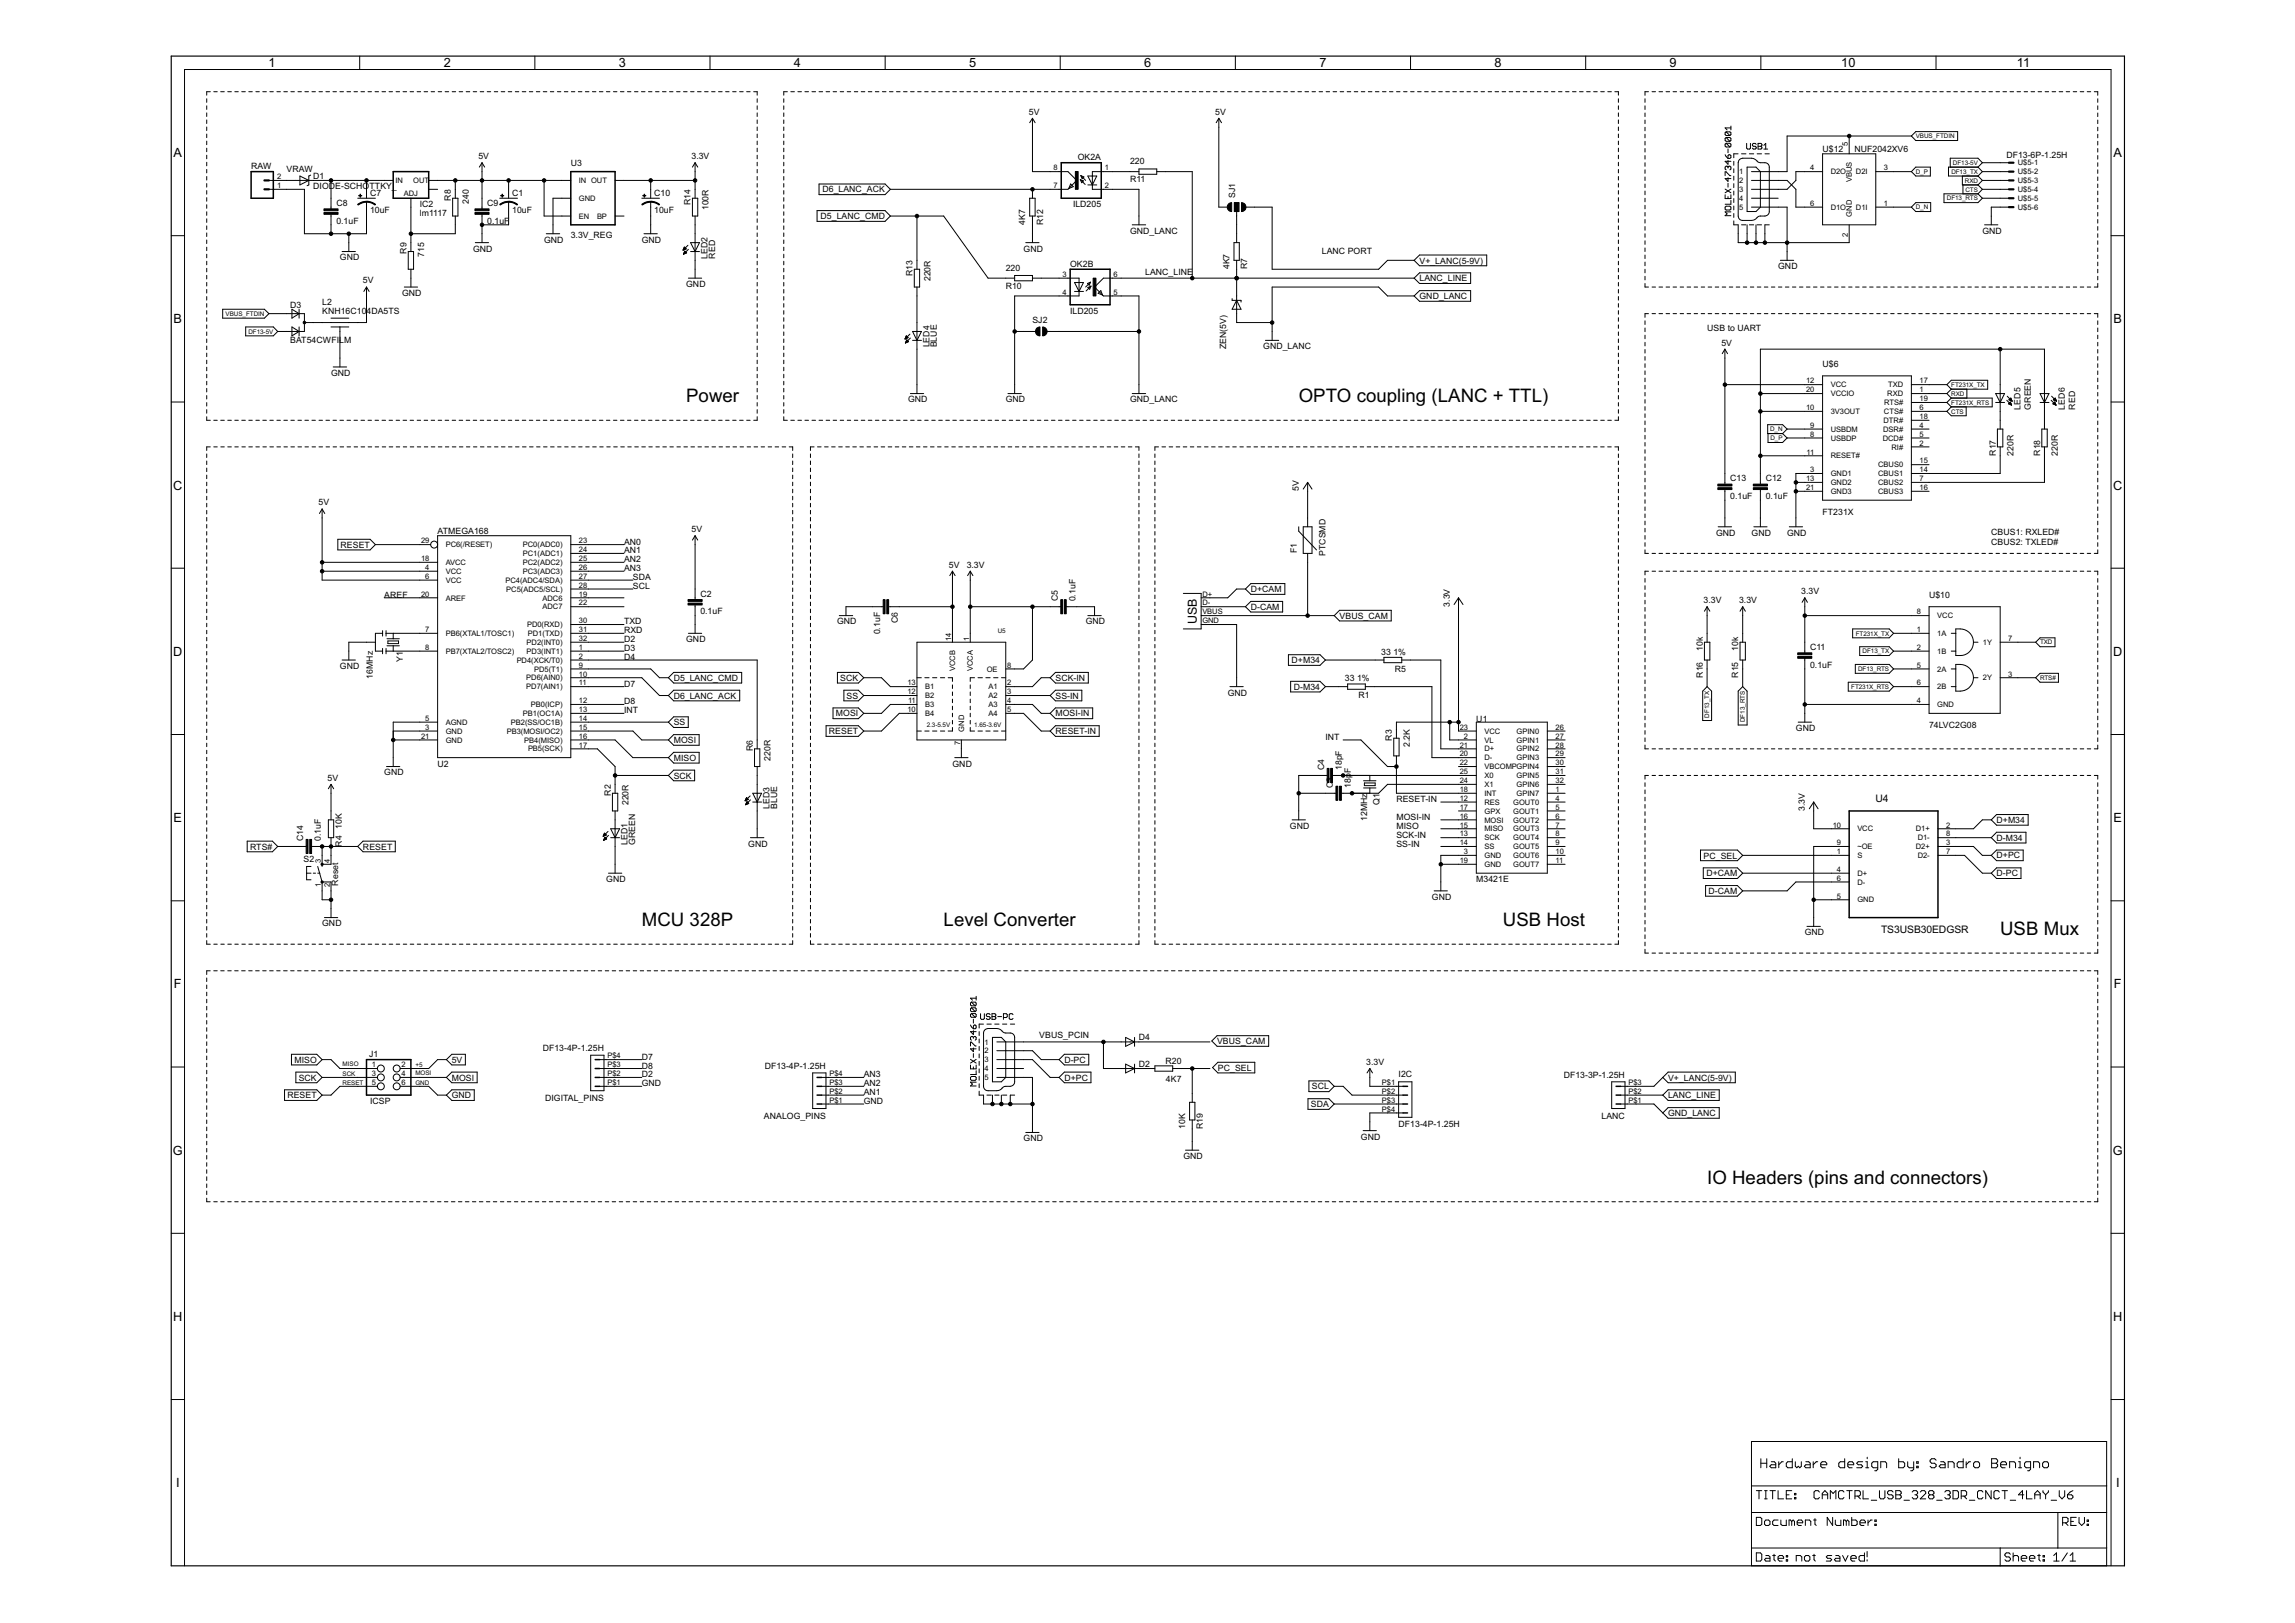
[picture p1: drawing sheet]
<svg xmlns="http://www.w3.org/2000/svg" width="420mm" height="297mm" viewBox="0 0 420 297" stroke-linecap="round" stroke-linejoin="round" font-family="sans-serif">
<defs><g id="words">
<g font-size="3.8">
<text x="125.6" y="73.7">Power</text>
<text x="237.8" y="73.7">OPTO coupling (LANC + TTL)</text>
<text x="117.5" y="169.6">MCU 328P</text>
<text x="172.8" y="169.6">Level Converter</text>
<text x="275.2" y="169.6">USB Host</text>
<text x="366.2" y="171.2">USB Mux</text>
<text x="312.5" y="216.7">IO Headers (pins and connectors)</text>
</g>
<g font-size="2.6">
<text x="49.2" y="12.3">1</text>
<text x="81.2" y="12.3">2</text>
<text x="113.3" y="12.3">3</text>
<text x="145.4" y="12.3">4</text>
<text x="177.4" y="12.3">5</text>
<text x="209.5" y="12.3">6</text>
<text x="241.5" y="12.3">7</text>
<text x="273.6" y="12.3">8</text>
<text x="305.7" y="12.3">9</text>
<text x="337.1" y="12.3">10</text>
<text x="369.2" y="12.3">11</text>
<text x="31.8" y="28.8">A</text>
<text x="386.9" y="28.8">A</text>
<text x="31.8" y="59.2">B</text>
<text x="386.9" y="59.2">B</text>
<text x="31.7" y="89.6">C</text>
<text x="386.9" y="89.6">C</text>
<text x="31.7" y="120">D</text>
<text x="386.9" y="120">D</text>
<text x="31.8" y="150.5">E</text>
<text x="386.9" y="150.5">E</text>
<text x="31.8" y="180.9">F</text>
<text x="387" y="180.9">F</text>
<text x="31.7" y="211.3">G</text>
<text x="386.8" y="211.3">G</text>
<text x="31.7" y="241.8">H</text>
<text x="386.9" y="241.8">H</text>
<text x="32.2" y="272.2">I</text>
<text x="387.4" y="272.2">I</text>
</g>
<text font-size="2.5" x="219.1" y="114.3" transform="rotate(-90 219.1 114.3)">USB</text>
<g font-size="2.1">
<text x="343.4" y="146.7">U4</text>
<text x="344.4" y="170.7">TS3USB30EDGSR</text>
</g>
<g font-size="1.8">
<text x="188.4" y="21">5V</text>
<text x="222.5" y="21">5V</text>
<text x="87.6" y="29.1">5V</text>
<text x="126.6" y="29.1">3.3V</text>
<text x="197.3" y="29.4">OK2A</text>
<text x="333.7" y="27.8">U$12</text>
<text x="339.5" y="27.8">NUF2042XV6</text>
<text x="367.3" y="28.9">DF13-6P-1.25H</text>
<text x="46" y="30.9">RAW</text>
<text x="52.5" y="31.4">VRAW</text>
<text x="57.4" y="34.5">DIODE-SCHOTTKY_</text>
<text x="57.4" y="32.7">D1</text>
<text x="67.8" y="35.9">C7</text>
<text x="93.8" y="35.9">C1</text>
<text x="104.5" y="30.4">U3</text>
<text x="119.8" y="35.9">C10</text>
<text x="150.6" y="35.2">D6_LANC_ACK</text>
<text x="206.9" y="30.1">220</text>
<text x="206.9" y="33.4">R11</text>
<text x="61.6" y="40.9">0.1uF</text>
<text x="61.6" y="37.7">C8</text>
<text x="67.8" y="39">10uF</text>
<text x="76.9" y="39.5">lm1117</text>
<text x="76.9" y="37.9">IC2</text>
<text x="82.6" y="36.7" transform="rotate(-90 82.6 36.7)">R8</text>
<text x="85.8" y="37.3" transform="rotate(-90 85.8 37.3)">240</text>
<text x="89.2" y="40.9">0.1uF</text>
<text x="89.2" y="37.7">C9</text>
<text x="93.8" y="39">10uF</text>
<text x="119.8" y="39">10uF</text>
<text x="126.4" y="37.6" transform="rotate(-90 126.4 37.6)">R14</text>
<text x="129.7" y="38.5" transform="rotate(-90 129.7 38.5)">100R</text>
<text x="150.2" y="40.1">D5_LANC_CMD</text>
<text x="187.7" y="41.2" transform="rotate(-90 187.7 41.2)">4K7</text>
<text x="191" y="41.2" transform="rotate(-90 191 41.2)">R12</text>
<text x="196.4" y="37.9">ILD205</text>
<text x="226.1" y="36.3" transform="rotate(-90 226.1 36.3)">SJ1</text>
<text x="62.2" y="47.7">GND</text>
<text x="74.4" y="46.5" transform="rotate(-90 74.4 46.5)">R9</text>
<text x="77.7" y="47.1" transform="rotate(-90 77.7 47.1)">715</text>
<text x="86.6" y="46">GND</text>
<text x="99.6" y="44.4">GND</text>
<text x="104.5" y="43.6">3.3V_REG</text>
<text x="117.5" y="44.4">GND</text>
<text x="129.5" y="47.3" transform="rotate(-90 129.5 47.3)">LED2</text>
<text x="130.9" y="47.3" transform="rotate(-90 130.9 47.3)">RED</text>
<text x="187.4" y="46">GND</text>
<text x="206.9" y="42.8">GND_LANC</text>
<text x="242" y="46.5">LANC PORT</text>
<text x="362.9" y="42.8">GND</text>
<text x="66.5" y="51.9">5V</text>
<text x="125.6" y="52.5">GND</text>
<text x="167.1" y="50.6" transform="rotate(-90 167.1 50.6)">R13</text>
<text x="170.3" y="51.5" transform="rotate(-90 170.3 51.5)">220R</text>
<text x="184.1" y="49.6">220</text>
<text x="184.1" y="52.9">R10</text>
<text x="195.9" y="48.9">OK2B</text>
<text x="209.7" y="50.3">LANC_LINE</text>
<text x="225.1" y="49.3" transform="rotate(-90 225.1 49.3)">4K7</text>
<text x="228.3" y="49.3" transform="rotate(-90 228.3 49.3)">R7</text>
<text x="259.9" y="48.2">V+_LANC(5-9V)</text>
<text x="259.9" y="51.5">LANC_LINE</text>
<text x="325.5" y="49.3">GND</text>
<text x="53.1" y="56.4">D3</text>
<text x="59" y="57.4">KNH16C10</text>
<text x="59" y="55.8">L2</text>
<text x="67.1" y="57.4">4DA5TS</text>
<text x="73.6" y="54.2">GND</text>
<text x="189" y="59">SJ2</text>
<text x="195.9" y="57.4">ILD205</text>
<text x="259.9" y="54.7">GND_LANC</text>
<text x="53.1" y="62.7">BAT54CWFILM</text>
<text x="170.2" y="63.6" transform="rotate(-90 170.2 63.6)">LED4</text>
<text x="171.5" y="63.6" transform="rotate(-90 171.5 63.6)">BLUE</text>
<text x="224.5" y="63.9" transform="rotate(-90 224.5 63.9)">ZEN(5V)</text>
<text x="231.3" y="63.9">GND_LANC</text>
<text x="312.5" y="60.7">USB to UART</text>
<text x="315.1" y="63.3">5V</text>
<text x="60.6" y="68.8">GND</text>
<text x="333.7" y="67.2">U$6</text>
<text x="166.3" y="73.7">GND</text>
<text x="184.1" y="73.7">GND</text>
<text x="206.9" y="73.7">GND_LANC</text>
<text x="369.9" y="75" transform="rotate(-90 369.9 75)">LED5</text>
<text x="371.8" y="75" transform="rotate(-90 371.8 75)">GREEN</text>
<text x="378" y="75" transform="rotate(-90 378 75)">LED6</text>
<text x="379.9" y="75" transform="rotate(-90 379.9 75)">RED</text>
<text x="365.4" y="83.4" transform="rotate(-90 365.4 83.4)">R17</text>
<text x="368.6" y="83.4" transform="rotate(-90 368.6 83.4)">220R</text>
<text x="373.5" y="83.4" transform="rotate(-90 373.5 83.4)">R18</text>
<text x="376.7" y="83.4" transform="rotate(-90 376.7 83.4)">220R</text>
<text x="237.8" y="89.9" transform="rotate(-90 237.8 89.9)">5V</text>
<text x="316.8" y="88">C13</text>
<text x="323.3" y="88">C12</text>
<text x="58.3" y="92.5">5V</text>
<text x="316.8" y="91.3">0.1uF</text>
<text x="323.3" y="91.3">0.1uF</text>
<text x="333.7" y="94.3">FT231X</text>
<text x="62.4" y="100.2">RESET</text>
<text x="80.1" y="97.7">ATMEGA168</text>
<text x="114.2" y="101.3">AN1</text>
<text x="114.2" y="99.7">AN0</text>
<text x="126.6" y="97.4">5V</text>
<text x="237.4" y="101.3" transform="rotate(-90 237.4 101.3)">F1</text>
<text x="242.6" y="101.8" transform="rotate(-90 242.6 101.8)">PTCSMD</text>
<text x="314.2" y="98">GND</text>
<text x="320.7" y="98">GND</text>
<text x="327.2" y="98">GND</text>
<text x="364.5" y="98">CBUS1: RXLED#</text>
<text x="364.5" y="99.7">CBUS2: TXLED#</text>
<text x="114.2" y="104.5">AN3</text>
<text x="114.2" y="102.9">AN2</text>
<text x="115.9" y="107.8">SCL</text>
<text x="115.9" y="106.2">SDA</text>
<text x="173.7" y="103.9">5V</text>
<text x="177" y="103.9">3.3V</text>
<text x="70.4" y="109.4">AREF</text>
<text x="128.2" y="112.4">0.1uF</text>
<text x="128.2" y="109.2">C2</text>
<text x="193.6" y="110.1" transform="rotate(-90 193.6 110.1)">C5</text>
<text x="196.9" y="110.1" transform="rotate(-90 196.9 110.1)">0.1uF</text>
<text x="229" y="108.4">D+CAM</text>
<text x="229" y="111.6">D-CAM</text>
<text x="245.2" y="113.2">VBUS_CAM</text>
<text x="265.4" y="111" transform="rotate(-90 265.4 111)">3.3V</text>
<text x="311.9" y="110.4">3.3V</text>
<text x="318.4" y="110.4">3.3V</text>
<text x="329.8" y="108.8">3.3V</text>
<text x="353.2" y="109.4">U$10</text>
<text x="114.2" y="114.3">TXD</text>
<text x="114.2" y="117.5">D2</text>
<text x="114.2" y="119.2">D3</text>
<text x="114.2" y="115.9">RXD</text>
<text x="125.6" y="117.5">GND</text>
<text x="153.3" y="114.3">GND</text>
<text x="161.1" y="116.1" transform="rotate(-90 161.1 116.1)">0.1uF</text>
<text x="164.4" y="114.1" transform="rotate(-90 164.4 114.1)">C6</text>
<text x="198.8" y="114.3">GND</text>
<text x="252.9" y="119.8">33</text>
<text x="255.1" y="119.8">1%</text>
<text x="311.7" y="119.2" transform="rotate(-90 311.7 119.2)">10k</text>
<text x="318.2" y="119.2" transform="rotate(-90 318.2 119.2)">10k</text>
<text x="331.4" y="118.9">C11</text>
<text x="62.2" y="122.4">GND</text>
<text x="68.2" y="124.2" transform="rotate(-90 68.2 124.2)">16MHz</text>
<text x="73.8" y="121.1" transform="rotate(-90 73.8 121.1)">Y1</text>
<text x="114.2" y="125.7">D7</text>
<text x="114.2" y="120.8">D4</text>
<text x="123.3" y="124.6">D5_LANC_CMD</text>
<text x="153.8" y="124.6">SCK</text>
<text x="193.2" y="124.6">SCK-IN</text>
<text x="236.5" y="121.4">D+M34</text>
<text x="246.2" y="124.7">33</text>
<text x="248.4" y="124.7">1%</text>
<text x="255.4" y="122.9">R5</text>
<text x="311.7" y="124" transform="rotate(-90 311.7 124)">R16</text>
<text x="318.2" y="124" transform="rotate(-90 318.2 124)">R15</text>
<text x="331.4" y="122.2">0.1uF</text>
<text x="114.2" y="130.5">INT</text>
<text x="114.2" y="128.9">D8</text>
<text x="123.3" y="127.9">D6_LANC_ACK</text>
<text x="153" y="131.1">MOSI</text>
<text x="155" y="127.9">SS</text>
<text x="193.2" y="131.1">MOSI-IN</text>
<text x="193.2" y="127.9">SS-IN</text>
<text x="224.8" y="127.3">GND</text>
<text x="236.9" y="126.2">D-M34</text>
<text x="248.7" y="127.8">R1</text>
<text x="123.3" y="136">MOSI</text>
<text x="123.3" y="132.7">SS</text>
<text x="137.8" y="137.5" transform="rotate(-90 137.8 137.5)">R6</text>
<text x="151.8" y="134.4">RESET</text>
<text x="193.2" y="134.4">RESET-IN</text>
<text x="242.6" y="135.4">INT</text>
<text x="254.8" y="135.5" transform="rotate(-90 254.8 135.5)">R3</text>
<text x="258.1" y="136.8" transform="rotate(-90 258.1 136.8)">2.2K</text>
<text x="270.3" y="132.2">U1</text>
<text x="328.8" y="133.8">GND</text>
<text x="353.2" y="133.3">74LVC2G08</text>
<text x="60" y="142.9">5V</text>
<text x="70.4" y="141.9">GND</text>
<text x="80.1" y="140.3">U2</text>
<text x="123.3" y="142.5">SCK</text>
<text x="123.3" y="139.2">MISO</text>
<text x="141.1" y="139.3" transform="rotate(-90 141.1 139.3)">220R</text>
<text x="174.4" y="140.3">GND</text>
<text x="242.4" y="140.9" transform="rotate(-90 242.4 140.9)">C4</text>
<text x="245.7" y="140.9" transform="rotate(-90 245.7 140.9)">18pF</text>
<text x="247.3" y="141.5" transform="rotate(-90 247.3 141.5)">F</text>
<text x="111.8" y="145.6" transform="rotate(-90 111.8 145.6)">R2</text>
<text x="115.1" y="147.4" transform="rotate(-90 115.1 147.4)">220R</text>
<text x="140.9" y="148.1" transform="rotate(-90 140.9 148.1)">LED3</text>
<text x="142.3" y="148.1" transform="rotate(-90 142.3 148.1)">BLUE</text>
<text x="244" y="144.2" transform="rotate(-90 244 144.2)">C3</text>
<text x="247.3" y="144.2" transform="rotate(-90 247.3 144.2)">18p</text>
<text x="252.6" y="147.3" transform="rotate(-90 252.6 147.3)">Q1</text>
<text x="255.6" y="146.8">RESET-IN</text>
<text x="330.4" y="148.4" transform="rotate(-90 330.4 148.4)">3.3V</text>
<text x="45.8" y="155.5">RTS#</text>
<text x="55.5" y="154" transform="rotate(-90 55.5 154)">C14</text>
<text x="58.7" y="154" transform="rotate(-90 58.7 154)">0.1uF</text>
<text x="62.6" y="154.9" transform="rotate(-90 62.6 154.9)">R4</text>
<text x="62.6" y="151.7" transform="rotate(-90 62.6 151.7)">10K</text>
<text x="66.5" y="155.5">RESET</text>
<text x="114.9" y="154.6" transform="rotate(-90 114.9 154.6)">LED1</text>
<text x="116.3" y="154.6" transform="rotate(-90 116.3 154.6)">GREEN</text>
<text x="137" y="154.9">GND</text>
<text x="236.1" y="151.7">GND</text>
<text x="250.3" y="150.2" transform="rotate(-90 250.3 150.2)">12MHz</text>
<text x="255.6" y="151.7">MISO</text>
<text x="255.6" y="150.1">MOSI-IN</text>
<text x="255.6" y="153.3">SCK-IN</text>
<text x="255.6" y="154.9">SS-IN</text>
<text x="365.5" y="153.9">D-M34</text>
<text x="365.5" y="150.6">D+M34</text>
<text x="55.6" y="157.7">S2</text>
<text x="111" y="161.4">GND</text>
<text x="270.3" y="161.4">M3421E</text>
<text x="311.9" y="157.1">PC_SEL</text>
<text x="312.4" y="160.4">D+CAM</text>
<text x="365.5" y="160.4">D-PC</text>
<text x="365.5" y="157.1">D+PC</text>
<text x="61.9" y="162.1" transform="rotate(-90 61.9 162.1)">Reset</text>
<text x="262.1" y="164.7">GND</text>
<text x="312.8" y="163.6">D-CAM</text>
<text x="59" y="169.6">GND</text>
<text x="330.4" y="171.2">GND</text>
<text x="190.3" y="190">VBUS_PCIN</text>
<text x="208.5" y="190.4">D4</text>
<text x="222.8" y="191.1">VBUS_CAM</text>
<text x="53.9" y="194.5">MISO</text>
<text x="54.7" y="197.8">SCK</text>
<text x="67.6" y="193.4">J1</text>
<text x="82.7" y="194.5">5V</text>
<text x="82.7" y="197.8">MOSI</text>
<text x="99.4" y="192.4">DF13-4P-1.25H</text>
<text x="117.5" y="197.2">D2</text>
<text x="117.5" y="193.9">D7</text>
<text x="117.5" y="195.6">D8</text>
<text x="140" y="195.7">DF13-4P-1.25H</text>
<text x="158.1" y="197.2">AN3</text>
<text x="194.9" y="194.5">D-PC</text>
<text x="194.9" y="197.8">D+PC</text>
<text x="208.5" y="195.3">D2</text>
<text x="213.4" y="194.8">R20</text>
<text x="223" y="196">PC_SEL</text>
<text x="250.1" y="194.9">3.3V</text>
<text x="256.1" y="197.2">I2C</text>
<text x="286.3" y="197.3">DF13-3P-1.25H</text>
<text x="305.4" y="197.8">V+_LANC(5-9V)</text>
<text x="52.6" y="201">RESET</text>
<text x="67.8" y="202.1">ICSP</text>
<text x="82.7" y="201">GND</text>
<text x="99.8" y="201.6">DIGITAL_PINS</text>
<text x="117.5" y="198.8">GND</text>
<text x="158.1" y="202.1">GND</text>
<text x="158.1" y="198.8">AN2</text>
<text x="158.1" y="200.4">AN1</text>
<text x="213.5" y="198">4K7</text>
<text x="240" y="202.6">SDA</text>
<text x="240.2" y="199.4">SCL</text>
<text x="305.4" y="201">LANC_LINE</text>
<text x="139.9" y="204.8">ANALOG_PINS</text>
<text x="187.4" y="208.9">GND</text>
<text x="217" y="206.6" transform="rotate(-90 217 206.6)">10K</text>
<text x="220.2" y="206.6" transform="rotate(-90 220.2 206.6)">R19</text>
<text x="249.1" y="208.6">GND</text>
<text x="256.1" y="206.3">DF13-4P-1.25H</text>
<text x="293.2" y="204.8">LANC</text>
<text x="305.4" y="204.3">GND_LANC</text>
<text x="216.6" y="212.1">GND</text>
</g>
<g font-size="1.5">
<text x="338.3" y="26.7" transform="rotate(-90 338.3 26.7)">5</text>
<text x="50.7" y="34.4">1</text>
<text x="50.7" y="32.8">2</text>
<text x="72.4" y="33.4">IN</text>
<text x="73.9" y="35.8">ADJ</text>
<text x="75.6" y="33.4">OUT</text>
<text x="106" y="33.5">IN OUT</text>
<text x="192.9" y="34.4">7</text>
<text x="192.9" y="31.2">8</text>
<text x="202.2" y="31.2">1</text>
<text x="202.2" y="34.4">2</text>
<text x="318.4" y="31.9">1</text>
<text x="318.4" y="33.5">2</text>
<text x="318.4" y="35.1">3</text>
<text x="331.4" y="31.2">4</text>
<text x="335.2" y="31.9">D2O</text>
<text x="339" y="33.4" transform="rotate(-90 339 33.4)">VBUS</text>
<text x="339.8" y="31.9">D2I</text>
<text x="344.9" y="31.2">3</text>
<text x="369.4" y="30.3">U$5-1</text>
<text x="369.4" y="31.9">U$5-2</text>
<text x="369.4" y="33.5">U$5-3</text>
<text x="369.4" y="35.1">U$5-4</text>
<text x="106" y="36.8">GND</text>
<text x="106" y="40">EN</text>
<text x="109.3" y="40">BP</text>
<text x="318.4" y="36.8">4</text>
<text x="318.4" y="38.4">5</text>
<text x="331.4" y="37.7">6</text>
<text x="335.2" y="38.4">D1O</text>
<text x="339" y="39.7" transform="rotate(-90 339 39.7)">GND</text>
<text x="339.8" y="38.4">D1I</text>
<text x="344.9" y="37.7">1</text>
<text x="369.4" y="36.8">U$5-5</text>
<text x="369.4" y="38.4">U$5-6</text>
<text x="338.3" y="43.4" transform="rotate(-90 338.3 43.4)">2</text>
<text x="194.5" y="50.7">3</text>
<text x="194.5" y="53.9">4</text>
<text x="203.9" y="53.9">5</text>
<text x="203.9" y="50.7">6</text>
<text x="330.6" y="70.2">12</text>
<text x="330.6" y="71.8">20</text>
<text x="335.2" y="70.9">VCC</text>
<text x="345.7" y="70.9">TXD</text>
<text x="351.4" y="70.2">17</text>
<text x="351.4" y="71.8">1</text>
<text x="330.6" y="75.1">10</text>
<text x="335.2" y="72.5">VCCIO</text>
<text x="335.2" y="75.8">3V3OUT</text>
<text x="344.8" y="77.4">DTR#</text>
<text x="344.9" y="75.8">CTS#</text>
<text x="344.9" y="74.1">RTS#</text>
<text x="345.5" y="72.5">RXD</text>
<text x="351.4" y="73.4">19</text>
<text x="351.4" y="75.1">6</text>
<text x="351.4" y="76.7">18</text>
<text x="330.8" y="83.2">11</text>
<text x="331.4" y="78.3">9</text>
<text x="331.4" y="79.9">8</text>
<text x="335.2" y="79">USBDM</text>
<text x="335.2" y="80.7">USBDP</text>
<text x="335.2" y="83.9">RESET#</text>
<text x="344.7" y="80.6">DCD#</text>
<text x="344.8" y="79">DSR#</text>
<text x="346.3" y="82.3">RI#</text>
<text x="351.4" y="78.3">4</text>
<text x="351.4" y="79.9">5</text>
<text x="351.4" y="81.6">2</text>
<text x="330.6" y="88.1">13</text>
<text x="330.6" y="89.7">21</text>
<text x="331.4" y="86.4">3</text>
<text x="335.2" y="87.2">GND1</text>
<text x="335.2" y="88.8">GND2</text>
<text x="343.9" y="85.5">CBUS0</text>
<text x="343.9" y="87.1">CBUS1</text>
<text x="343.9" y="88.8">CBUS2</text>
<text x="351.4" y="84.8">15</text>
<text x="351.4" y="86.4">14</text>
<text x="351.4" y="88.1">7</text>
<text x="351.4" y="89.7">16</text>
<text x="335.2" y="90.4">GND3</text>
<text x="343.9" y="90.4">CBUS3</text>
<text x="77.1" y="99.4">29</text>
<text x="81.6" y="100.2">PC6(/RESET)</text>
<text x="95.7" y="101.8">PC1(ADC1)</text>
<text x="95.7" y="100.2">PC0(ADC0)</text>
<text x="106" y="101.1">24</text>
<text x="106" y="99.4">23</text>
<text x="77.1" y="102.7">18</text>
<text x="77.9" y="104.3">4</text>
<text x="77.9" y="105.9">6</text>
<text x="81.6" y="105">VCC</text>
<text x="81.6" y="106.7">VCC</text>
<text x="81.6" y="103.4">AVCC</text>
<text x="92.5" y="106.7">PC4(ADC4/SDA)</text>
<text x="95.7" y="105">PC3(ADC3)</text>
<text x="95.7" y="103.4">PC2(ADC2)</text>
<text x="106" y="107.6">28</text>
<text x="106" y="105.9">27</text>
<text x="106" y="104.3">26</text>
<text x="106" y="102.7">25</text>
<text x="77.1" y="109.2">20</text>
<text x="81.6" y="109.9">AREF</text>
<text x="92.7" y="108.3">PC5(ADC5/SCL)</text>
<text x="99.3" y="111.5">ADC7</text>
<text x="99.3" y="109.9">ADC6</text>
<text x="106" y="110.8">22</text>
<text x="106" y="109.2">19</text>
<text x="220.1" y="109.2">D+</text>
<text x="220.1" y="110.8">D-</text>
<text x="220.1" y="112.4">VBUS</text>
<text x="350.9" y="112.4">8</text>
<text x="354.7" y="113.2">VCC</text>
<text x="77.9" y="118.9">8</text>
<text x="77.9" y="115.7">7</text>
<text x="81.6" y="119.7">PB7(XTAL2/TOSC2)</text>
<text x="81.6" y="116.4">PB6(XTAL1/TOSC1)</text>
<text x="96.4" y="119.7">PD3(INT1)</text>
<text x="96.4" y="118">PD2(INT0)</text>
<text x="96.5" y="114.8">PD0(RXD)</text>
<text x="96.6" y="116.4">PD1(TXD)</text>
<text x="106" y="118.9">1</text>
<text x="106" y="117.3">32</text>
<text x="106" y="115.7">31</text>
<text x="106" y="114.1">30</text>
<text x="174.2" y="117.3" transform="rotate(-90 174.2 117.3)">14</text>
<text x="177.4" y="117.3" transform="rotate(-90 177.4 117.3)">1</text>
<text x="220.1" y="114.1">GND</text>
<text x="350.9" y="115.7">1</text>
<text x="350.9" y="118.9">2</text>
<text x="354.7" y="116.4">1A</text>
<text x="354.7" y="119.7">1B</text>
<text x="363" y="118">1Y</text>
<text x="367.7" y="117.3">7</text>
<text x="94.6" y="121.3">PD4(XCK/T0)</text>
<text x="96.3" y="124.5">PD6(AIN0)</text>
<text x="97.8" y="122.9">PD5(T1)</text>
<text x="106" y="125.4">11</text>
<text x="106" y="123.8">10</text>
<text x="106" y="122.2">9</text>
<text x="106" y="120.6">2</text>
<text x="166.1" y="125.4">13</text>
<text x="174.9" y="122.8" transform="rotate(-90 174.9 122.8)">VCCB</text>
<text x="178.1" y="122.8" transform="rotate(-90 178.1 122.8)">VCCA</text>
<text x="180.6" y="122.9">OE</text>
<text x="184.4" y="125.4">2</text>
<text x="184.4" y="122.2">8</text>
<text x="350.9" y="122.2">5</text>
<text x="350.9" y="125.4">6</text>
<text x="354.7" y="122.9">2A</text>
<text x="363" y="124.5">2Y</text>
<text x="367.7" y="123.8">3</text>
<text x="77.9" y="131.9">5</text>
<text x="95.7" y="131">PB1(OC1A)</text>
<text x="96.3" y="126.2">PD7(AIN1)</text>
<text x="97.2" y="129.4">PB0(ICP)</text>
<text x="106" y="131.9">14</text>
<text x="106" y="130.3">13</text>
<text x="106" y="128.7">12</text>
<text x="166.1" y="127.1">12</text>
<text x="166.1" y="130.3">10</text>
<text x="166.2" y="128.7">11</text>
<text x="169.4" y="126.2">B1</text>
<text x="169.4" y="127.8">B2</text>
<text x="169.4" y="129.4">B3</text>
<text x="169.4" y="131">B4</text>
<text x="181" y="126.2">A1</text>
<text x="181" y="127.8">A2</text>
<text x="181" y="129.4">A3</text>
<text x="181" y="131">A4</text>
<text x="184.4" y="127.1">3</text>
<text x="184.4" y="128.7">4</text>
<text x="184.4" y="130.3">5</text>
<text x="350.9" y="128.7">4</text>
<text x="354.7" y="129.4">GND</text>
<text x="354.7" y="126.2">2B</text>
<text x="77.1" y="135.2">21</text>
<text x="77.9" y="133.6">3</text>
<text x="81.6" y="134.3">GND</text>
<text x="81.6" y="135.9">GND</text>
<text x="81.6" y="132.7">AGND</text>
<text x="92.8" y="134.3">PB3(MOSI/OC2)</text>
<text x="93.5" y="132.7">PB2(SS/OC1B)</text>
<text x="96" y="135.9">PB4(MISO)</text>
<text x="96.7" y="137.5">PB5(SCK)</text>
<text x="106" y="136.8">17</text>
<text x="106" y="135.2">16</text>
<text x="106" y="133.6">15</text>
<text x="175.8" y="136.4" transform="rotate(-90 175.8 136.4)">7</text>
<text x="176.5" y="133.9" transform="rotate(-90 176.5 133.9)">GND</text>
<text x="267.3" y="133.6">23</text>
<text x="267.3" y="136.8">21</text>
<text x="268" y="135.2">2</text>
<text x="271.8" y="134.3">VCC</text>
<text x="271.8" y="135.9">VL</text>
<text x="271.8" y="137.5">D+</text>
<text x="277.7" y="137.5">GPIN2</text>
<text x="277.7" y="135.9">GPIN1</text>
<text x="277.7" y="134.3">GPIN0</text>
<text x="284.8" y="136.8">28</text>
<text x="284.8" y="135.2">27</text>
<text x="284.8" y="133.6">26</text>
<text x="267.3" y="138.4">20</text>
<text x="267.3" y="140.1">22</text>
<text x="267.3" y="141.7">25</text>
<text x="267.3" y="143.3">24</text>
<text x="271.8" y="139.2">D-</text>
<text x="271.8" y="140.8">VBCOMPGPIN4</text>
<text x="271.8" y="142.4">X0</text>
<text x="277.7" y="142.4">GPIN5</text>
<text x="277.7" y="139.2">GPIN3</text>
<text x="284.8" y="143.3">32</text>
<text x="284.8" y="141.7">31</text>
<text x="284.8" y="140.1">30</text>
<text x="284.8" y="138.4">29</text>
<text x="267.3" y="144.9">18</text>
<text x="267.3" y="146.6">12</text>
<text x="267.3" y="148.2">17</text>
<text x="267.3" y="149.8">16</text>
<text x="271.8" y="144">X1</text>
<text x="271.8" y="145.7">INT</text>
<text x="271.8" y="147.3">RES</text>
<text x="271.8" y="148.9">GPX</text>
<text x="277" y="148.9">GOUT1</text>
<text x="277" y="147.3">GOUT0</text>
<text x="277.7" y="145.7">GPIN7</text>
<text x="277.7" y="144">GPIN6</text>
<text x="284.8" y="149.8">6</text>
<text x="284.8" y="148.2">5</text>
<text x="284.8" y="146.6">4</text>
<text x="284.8" y="144.9">1</text>
<text x="267.3" y="151.4">15</text>
<text x="267.3" y="153.1">13</text>
<text x="267.3" y="154.7">14</text>
<text x="271.8" y="150.5">MOSI</text>
<text x="271.8" y="152.2">MISO</text>
<text x="271.8" y="153.8">SCK</text>
<text x="271.8" y="155.4">SS</text>
<text x="277" y="155.4">GOUT5</text>
<text x="277" y="153.8">GOUT4</text>
<text x="277" y="152.2">GOUT3</text>
<text x="277" y="150.5">GOUT2</text>
<text x="284.8" y="154.7">9</text>
<text x="284.8" y="153.1">8</text>
<text x="284.8" y="151.4">7</text>
<text x="335.5" y="151.4">10</text>
<text x="336.3" y="154.7">9</text>
<text x="340" y="152.2">VCC</text>
<text x="340" y="155.4">~OE</text>
<text x="350.7" y="152.2">D1+</text>
<text x="350.7" y="155.4">D2+</text>
<text x="351.1" y="153.8">D1-</text>
<text x="356.3" y="151.4">2</text>
<text x="356.3" y="153.1">8</text>
<text x="356.3" y="154.7">3</text>
<text x="58.8" y="157.9" transform="rotate(-90 58.8 157.9)">3</text>
<text x="60.4" y="157.9" transform="rotate(-90 60.4 157.9)">4</text>
<text x="267.3" y="157.9">19</text>
<text x="268" y="156.3">3</text>
<text x="271.8" y="157">GND</text>
<text x="271.8" y="158.7">GND</text>
<text x="277" y="158.7">GOUT7</text>
<text x="277" y="157">GOUT6</text>
<text x="284.8" y="157.9">11</text>
<text x="284.8" y="156.3">10</text>
<text x="336.3" y="156.3">1</text>
<text x="336.3" y="159.6">4</text>
<text x="336.3" y="161.2">6</text>
<text x="340" y="157">S</text>
<text x="340" y="160.3">D+</text>
<text x="340" y="161.9">D-</text>
<text x="351.1" y="157">D2-</text>
<text x="356.3" y="156.3">7</text>
<text x="58.8" y="162.4" transform="rotate(-90 58.8 162.4)">1</text>
<text x="60.4" y="162.4" transform="rotate(-90 60.4 162.4)">2</text>
<text x="336.3" y="164.5">5</text>
<text x="340" y="165.2">GND</text>
<text x="180.2" y="191.2">1</text>
<text x="68.1" y="195.3">1</text>
<text x="68.1" y="197">3</text>
<text x="73.5" y="195.3">2</text>
<text x="73.5" y="197">4</text>
<text x="111.2" y="197">P$2</text>
<text x="111.2" y="195.3">P$3</text>
<text x="111.2" y="193.7">P$4</text>
<text x="151.9" y="197">P$4</text>
<text x="180.2" y="192.8">2</text>
<text x="180.2" y="194.4">3</text>
<text x="180.2" y="196">4</text>
<text x="180.2" y="197.7">5</text>
<text x="68.1" y="198.6">5</text>
<text x="73.5" y="198.6">6</text>
<text x="111.2" y="198.6">P$1</text>
<text x="151.9" y="201.8">P$1</text>
<text x="151.9" y="200.2">P$2</text>
<text x="151.9" y="198.6">P$3</text>
<text x="253" y="198.6">P$1</text>
<text x="253" y="200.2">P$2</text>
<text x="253" y="201.8">P$3</text>
<text x="253" y="203.5">P$4</text>
<text x="298.1" y="201.8">P$1</text>
<text x="298.1" y="200.2">P$2</text>
<text x="298.1" y="198.6">P$3</text>
</g>
<g font-size="1.3">
<text x="350.7" y="25.3">VBUS_FTDIN</text>
<text x="350.7" y="31.8">D_P</text>
<text x="357.2" y="31.8">DF13_TX</text>
<text x="357.5" y="30.2">DF13-5V</text>
<text x="359.7" y="33.4">RXD</text>
<text x="359.8" y="35.1">CTS</text>
<text x="350.7" y="38.3">D_N</text>
<text x="356.4" y="36.7">DF13_RTS</text>
<text x="41.3" y="57.8">VBUS_FTDIN</text>
<text x="45.5" y="61.1">DF13-5V</text>
<text x="357.2" y="70.8">FT231X_TX</text>
<text x="357.2" y="75.7">CTS</text>
<text x="357.2" y="72.4">RXD</text>
<text x="357.2" y="74.1">FT231X_RTS</text>
<text x="324.1" y="78.9">D_N</text>
<text x="324.1" y="80.6">D_P</text>
<text x="182.7" y="115.9">U5</text>
<text x="339.7" y="116.3">FT231X_TX</text>
<text x="341" y="119.6">DF13_TX</text>
<text x="373.5" y="118">TXD</text>
<text x="340.2" y="122.8">DF13_RTS</text>
<text x="373.5" y="124.5">RTS#</text>
<text x="312.9" y="131.4" transform="rotate(-90 312.9 131.4)">DF13_TX</text>
<text x="338.9" y="126.1">FT231X_RTS</text>
<text x="169.7" y="133">2.3-5.5V</text>
<text x="178.4" y="133">1.65-3.6V</text>
<text x="319.4" y="132.2" transform="rotate(-90 319.4 132.2)">DF13_RTS</text>
<text x="62.7" y="196.9">SCK</text>
<text x="62.7" y="195.1">MISO</text>
<text x="76" y="196.8">MOSI</text>
<text x="76" y="195.2">+5</text>
<text x="62.7" y="198.5">RESET</text>
<text x="76" y="198.5">GND</text>
</g>
</g></defs>
<g fill="none" stroke="#000" stroke-width=".18">
<path d="M37.8 18.1v.6M37.8 19.4v.6M38.5 16.8h-.7v.6M39.1 16.8h.7M40.4 16.8h.7M41.7 16.8h.7M43 16.8h.6M44.3 16.8h.6M45.6 16.8h.6M46.8 16.8h.7M48.1 16.8h.7M49.4 16.8h.6"/>
<path d="M50.7 16.8h.6M52 16.8h.6M53.3 16.8h.6M54.5 16.8h.7M55.8 16.8h.7M57.1 16.8h.6M58.4 16.8h.6M59.7 16.8h.6M61 16.8h.6M62.2 16.8h.7M63.5 16.8h.7M64.8 16.8h.6"/>
<path d="M65.8 10.3v2.4M66.1 16.8h.6M67.4 16.8h.6M68.7 16.8h.6M69.9 16.8h.7M71.2 16.8h.7M72.5 16.8h.7M73.8 16.8h.6M75.1 16.8h.6M76.4 16.8h.6M77.6 16.8h.7M78.9 16.8h.7"/>
<path d="M80.2 16.8h.7M81.5 16.8h.6M82.8 16.8h.6M84.1 16.8h.6M85.3 16.8h.7M86.6 16.8h.7M87.9 16.8h.7M89.2 16.8h.6M90.5 16.8h.6M91.8 16.8h.6M93 16.8h.7M94.3 16.8h.7"/>
<path d="M95.6 16.8h.7M96.9 16.8h.6M97.9 10.3v2.4M98.2 16.8h.6M99.5 16.8h.6M100.8 16.8h.6M102 16.8h.7M103.3 16.8h.7M104.6 16.8h.6M105.9 16.8h.6M107.2 16.8h.6M108.5 16.8h.6"/>
<path d="M109.7 16.8h.7M111 16.8h.7M112.3 16.8h.6M113.6 16.8h.6M114.9 16.8h.6M116.2 16.8h.6M117.4 16.8h.7M118.7 16.8h.7M120 16.8h.6M121.3 16.8h.6M122.6 16.8h.6M123.9 16.8h.6"/>
<path d="M125.1 16.8h.7M126.4 16.8h.7M127.7 16.8h.7M129 16.8h.6M130 10.3v2.4M130.3 16.8h.6M131.6 16.8h.6M132.8 16.8h.7M134.1 16.8h.7M135.4 16.8h.7M136.7 16.8h.6M138 16.8h.6v.6"/>
<path d="M138.6 18.1v.6M138.6 19.4v.6M143.5 18.1v.6M143.5 19.4v.6M144.1 16.8h-.6v.6M144.8 16.8h.6M146.1 16.8h.6M147.4 16.8h.6M148.7 16.8h.6M149.9 16.8h.7M151.2 16.8h.7M152.5 16.8h.7"/>
<path d="M153.8 16.8h.7M155.1 16.8h.6M156.4 16.8h.6M157.7 16.8h.6M159 16.8h.6M160.3 16.8h.6M161.5 16.8h.7M162.1 10.3v2.4M162.8 16.8h.7M164.1 16.8h.7M165.4 16.8h.7M166.7 16.8h.7"/>
<path d="M168 16.8h.6M169.3 16.8h.6M170.6 16.8h.6M171.9 16.8h.6M173.1 16.8h.7M174.4 16.8h.7M175.7 16.8h.7M177 16.8h.7M178.3 16.8h.7M179.6 16.8h.7M180.9 16.8h.6M182.2 16.8h.6"/>
<path d="M183.5 16.8h.6M184.8 16.8h.6M186 16.8h.7M187.3 16.8h.7M188.6 16.8h.7M189.9 16.8h.7M191.2 16.8h.7M192.5 16.8h.6M193.8 16.8h.6M194.1 10.3v2.4M195.1 16.8h.6M196.4 16.8h.6"/>
<path d="M197.7 16.8h.6M198.9 16.8h.7M200.2 16.8h.7M201.5 16.8h.7M202.8 16.8h.7M204.1 16.8h.6M205.4 16.8h.6M206.7 16.8h.6M208 16.8h.6M209.3 16.8h.6M210.5 16.8h.7M211.8 16.8h.7"/>
<path d="M213.1 16.8h.7M214.4 16.8h.7M215.7 16.8h.6M217 16.8h.6M218.3 16.8h.6M219.6 16.8h.6M220.9 16.8h.6M222.1 16.8h.7M223.4 16.8h.7M224.7 16.8h.7M226 16.8h.7M226.2 10.3v2.4"/>
<path d="M227.3 16.8h.6M228.6 16.8h.6M229.9 16.8h.6M231.2 16.8h.6M232.5 16.8h.6M233.7 16.8h.7M235 16.8h.7M236.3 16.8h.7M237.6 16.8h.7M238.9 16.8h.7M240.2 16.8h.6M241.5 16.8h.6"/>
<path d="M242.8 16.8h.6M244.1 16.8h.6M245.3 16.8h.7M246.6 16.8h.7M247.9 16.8h.7M249.2 16.8h.7M250.5 16.8h.7M251.8 16.8h.7M253.1 16.8h.6M254.4 16.8h.6M255.7 16.8h.6M257 16.8h.6"/>
<path d="M258.2 10.3v2.4M258.3 16.8h.6M259.5 16.8h.7M260.8 16.8h.7M262.1 16.8h.7M263.4 16.8h.7M264.7 16.8h.6M266 16.8h.6M267.3 16.8h.6M268.6 16.8h.6M269.9 16.8h.6M271.1 16.8h.7"/>
<path d="M272.4 16.8h.7M273.7 16.8h.7M275 16.8h.7M276.3 16.8h.6M277.6 16.8h.6M278.9 16.8h.6M280.2 16.8h.6M281.5 16.8h.6M282.7 16.8h.7M284 16.8h.7M285.3 16.8h.7M286.6 16.8h.7"/>
<path d="M287.9 16.8h.6M289.2 16.8h.6M290.3 10.3v2.4M290.5 16.8h.6M291.8 16.8h.6M293.1 16.8h.6M294.3 16.8h.7M295.6 16.8h.7v.6M296.3 18.1v.6M296.3 19.4v.6M301.2 18.1v.6M301.2 19.4v.6"/>
<path d="M301.8 16.8h-.6v.6M302.5 16.8h.6M303.7 16.8h.7M305 16.8h.7M306.3 16.8h.6M307.6 16.8h.6M308.9 16.8h.6M310.2 16.8h.6M311.4 16.8h.7M312.7 16.8h.7M314 16.8h.7M315.3 16.8h.6"/>
<path d="M316.6 16.8h.6M317.9 16.8h.6M319.2 16.8h.6M320.4 16.8h.7M321.7 16.8h.7M322.4 10.3v2.4M323 16.8h.7M324.3 16.8h.6M325.6 16.8h.6M326.9 16.8h.6M328.1 16.8h.7M329.4 16.8h.7"/>
<path d="M330.7 16.8h.7M332 16.8h.7M333.3 16.8h.6M334.6 16.8h.6M335.9 16.8h.6M337.1 16.8h.7M338.4 16.8h.7M339.7 16.8h.7M341 16.8h.7M342.3 16.8h.6M343.6 16.8h.6M344.8 16.8h.7"/>
<path d="M346.1 16.8h.7M347.4 16.8h.7M348.7 16.8h.7M350 16.8h.6M351.3 16.8h.6M352.6 16.8h.6M353.8 16.8h.7M354.4 10.3v2.4M355.1 16.8h.7M356.4 16.8h.7M357.7 16.8h.7M359 16.8h.6"/>
<path d="M360.3 16.8h.6M361.6 16.8h.6M362.8 16.8h.7M364.1 16.8h.7M365.4 16.8h.7M366.7 16.8h.6M368 16.8h.6M369.3 16.8h.6M370.6 16.8h.6M371.8 16.8h.7M373.1 16.8h.7M374.4 16.8h.7"/>
<path d="M375.7 16.8h.6M377 16.8h.6M378.3 16.8h.6M379.6 16.8h.6M380.8 16.8h.7M382.1 16.8h.7M383.4 16.8h.6v.6M384 18.1v.6M384 19.4v.6M37.8 20.7v.6M37.8 21.9v.7M37.8 23.2v.7"/>
<path d="M37.8 24.5v.7M37.8 25.8v.7M37.8 27.1v.7M37.8 28.4v.7M37.8 29.7v.7M37.8 31v.6M37.8 32.3v.7M37.8 33.6v.6M37.8 34.9v.6M37.8 36.2v.6M37.8 37.5v.6M37.8 38.8v.6"/>
<path d="M49.2 33h22.8M49.2 34.6h6.5v8.2h11.4v-5.9M54.9 32.2l1.6 .8-1.6 .8zM56.9 32l-.4 .2v1.6l-.3 .2M60.6 33v5.2M60.6 39.2v3.6M65.5 36.3h3.2M67.1 33v3.3M75.2 36.3v9.7M78.5 33h26M78.5 34.6h1.6M82.9 36.3h.9v3.2h-.9z"/>
<path d="M83.4 33v3.3M83.4 39.5v3.3h-8.2M88.2 29.8l.5 .8M88.2 29.8l-.4 .8M88.2 29.8v8.4M88.2 39.2v5.2M91.5 36.3h3.2M93.1 33v3.3M93.1 36.9v4.2h-4.9M99.6 33v6.5h4.9M104.5 36.3h-3.3v6.5M112.6 33h14.7"/>
<path d="M112.6 39.5h1.6M117.5 36.3h3.2M119.1 33v3.3M119.1 36.9v5.9M126.8 36.3h.9v3.2h-.9zM127.3 29.8v6.5M127.3 39.5v11.4M127.3 29.8l.4 .8M127.3 29.8l-.5 .8M138.6 20.7v.6M138.6 21.9v.7M138.6 23.2v.7"/>
<path d="M138.6 24.5v.7M138.6 25.8v.7M138.6 27.1v.7M138.6 28.4v.7M138.6 29.7v.7M138.6 31v.6M138.6 32.3v.7M138.6 33.6v.6M138.6 34.9v.6M138.6 36.2v.6M138.6 37.5v.6M138.6 38.8v.6"/>
<path d="M143.5 20.7v.6M143.5 21.9v.7M143.5 23.2v.7M143.5 24.5v.7M143.5 25.8v.7M143.5 27.1v.7M143.5 28.4v.7M143.5 29.7v.7M143.5 31v.6M143.5 32.3v.7M143.5 33.6v.6M143.5 34.9v.6"/>
<path d="M143.5 36.2v.6M143.5 37.5v.6M143.5 38.8v.6M149.6 38.5h12.4l1 1-1 1h-12.4zM149.9 33.7h12.1l1 .9-1 1h-12.1zM163 39.5h9.8l8.1 11.4h4.9M167.9 39.5v9.8M188.5 36.3h1v3.2h-1zM189 21.7v9.7h6.5l1.6 1.6-1.4 1.5M189 34.6v1.7M189 39.5v4.9M189 21.7l.5 .8"/>
<path d="M189 21.7l-.5 .8M195.7 34.5l-.2 .1h-32.5M196 33.7l.5 .5-.8 .3zM197.8 32.9l.9 .9M197.8 32.9l.6 .2-.4 .3zM197.9 32.1l.5 .3-.3 .3zM197.9 32.1l.9 .9M199.2 33.8h1.6M199.2 32.2h1.6l-.8 1.6zM208.5 30.9h3.3v1h-3.3zM208.5 31.4h-8.5v3.2h8.5v6.5M211.8 31.4h6.5v19.5"/>
<path d="M223.1 21.7v16.2h1.7M223.1 21.7l.5 .8M223.1 21.7l-.4 .8M226 37.1h.8v1.6h-.8zM226.4 38.7v5.7M228 37.9h4.9v11.4h19.5l1.6-1.7h4.9M296.3 20.7v.6M296.3 21.9v.7M296.3 23.2v.7M296.3 24.5v.7M296.3 25.8v.7M296.3 27.1v.7"/>
<path d="M296.3 28.4v.7M296.3 29.7v.7M296.3 31v.6M296.3 32.3v.7M296.3 33.6v.6M296.3 34.9v.6M296.3 36.2v.6M296.3 37.5v.6M296.3 38.8v.6M301.2 20.7v.6M301.2 22v.6M301.2 23.3v.6"/>
<path d="M301.2 24.6v.6M301.2 25.9v.6M301.2 27.2v.6M301.2 28.5v.6M301.2 29.8v.6M301.2 31.1v.6M301.2 32.4v.6M301.2 33.7v.6M301.2 35v.6M301.2 36.3v.6M301.2 37.6v.6M301.2 38.9v.6"/>
<path d="M315.8 32.2v-.7h.2l.7 .7h.2M315.8 35.6v.7h1.1v-.7M315.8 37.9l.2-.2h.7l.2 .2v.4l-.2 .1h-.7l-.2-.1zM315.8 34.6l1.1 .7M315.8 28.3l.6 .7M316 24.1l-.2 .2v.3l.2 .2h.7M316 25.2l-.2 .1v.4l.2 .2h.7M316 26.2l-.2 .2v.3l.2 .2h.7M316 24.1h.7l.2 .2v.3l-.2 .2M316 25.2h.7l.2 .1v.4l-.2 .2M316 26.2h.7l.2 .2v.3l-.2 .2M316 26.2l.7 .7"/>
<path d="M316 25.2l.7 .7M316 24.1l.7 .7M316.4 30.6l-.2-.2-.4 .2v.3l.2 .2M316.4 28.5l.3-.2 .2 .2v.3l-.2 .2h-.3zM316.4 30.6l.1-.2 .4 .2v.3l-.2 .2M316.4 27.3v.7M316.4 29.4v.7l-.6-.6h1.1M316.4 30.6v.2M316.4 32.5v.7l-.6-.5h1.1M316.4 33.5v.7M316.4 36v.3M316.9 38.8h-1.1l.4 .3-.4 .4h1.1"/>
<path d="M316.9 23.1v.7M316.9 36.7v.7h-1.1M316.9 34.6l-1.1 .7M316.9 23.4h-1.1l.4 .4M317.4 29.5v.7M317.4 30.9v.7M317.4 32.2v.8M317.4 33.6v.7M317.4 35v.7M317.4 36.3v.8M317.4 37.7v.7M317.4 39.1v.7"/>
<path d="M318.2 28.2h-.8v.7M318.5 29.2l.5-.2h2l.8 .6 .5 .2a1.45 1.45 0 0 1 1.4 .2l.2 .6v8.1l-.2 .6a1.51 1.51 0 0 1-1.4 .2l-.5 .2-.6 .5-.5 .1h-1.9l-.5-.4-.1-.4v-9.7zM318.8 28.2h.8M319.8 26.2v.9l.2 .2h.3l.2-.2v-.9M319.8 30.6h1.7l.8 .8v6.5l-.8 .8h-1.7zM320.3 28.2h.8M320.7 36.3h4.8M320.7 33h6.5l1.6 1.6v3.3h4.9M320.7 37.9h6.5v9.7M321.5 26.4l-.2-.2h-.3l-.2 .2 .2 .4h.3l.2 .1-.2 .4h-.3l-.2-.2M321.7 28.2h.8M321.9 26.2h.5l.2 .2-.2 .4 .2 .3-.2 .2h-.5z"/>
<path d="M321.9 26.8h.5M322.9 27.3h.7M322.9 26.6l.4-.4v1.1M323.1 28.2h.8M333.7 31.4h-4.9v1.6l-1.6 1.6h-6.5M333.7 28.2h9.7v12.9h-9.7zM338.5 24.9v3.3M343.4 31.4h6.5M343.4 37.9h6.5M349.9 24.9h-22.7v6.5h-6.5M350.7 24.1h7.7v1.6h-7.7l-.8-.8zM350.7 30.6h2.7v1.6h-2.7l-.8-.8z"/>
<path d="M350.7 37.1h2.8v1.6h-2.8l-.8-.8zM359.3 32.2v1.6h2.8M359.4 33.8v1.7M362.1 35.5h-6.2v1.6h6.2l.8-.8M362.1 33.8l.8 .8M362.1 32.2l.8 .8M362.1 30.6h-5.4v1.6h5.4M362.1 30.6l.8 .8M362.1 35.5l.8 .8M362.9 34.6l-.8 .9M362.9 33l-.8 .8M362.9 29.8l-.8 .8"/>
<path d="M362.9 29.8l-.8-.8h-5.1v1.6M362.9 31.4l-.8 .8M362.9 36.3h4.9M362.9 33h4.9M362.9 34.6h4.9M362.9 31.4h4.9M362.9 29.8h4.9M367.8 37.9h-3.2v3.2M384 20.7v.6M384 22v.6M384 23.3v.6M384 24.6v.6"/>
<path d="M384 25.9v.6M384 27.2v.6M384 28.5v.6M384 29.8v.6M384 31.1v.6M384 32.4v.6M384 33.7v.6M384 35v.6M384 36.3v.6M384 37.6v.6M384 38.9v.6M31.3 43.1h2.5"/>
<path d="M37.8 40v.7M37.8 41.3v.7M37.8 42.6v.7M37.8 43.9v.7M37.8 45.2v.7M37.8 46.5v.7M37.8 47.8v.7M37.8 49.1v.7M37.8 50.4v.7M37.8 51.7v.6M37.8 53v.6M37.8 54.3v.6"/>
<path d="M37.8 55.6v.6M37.8 56.9v.6M37.8 58.1v.7M37.8 59.5v.6M40.8 56.6h7.6l.8 .8-.8 .8h-7.6zM45 59.8h5l.8 .9-.8 .8h-5zM49.2 57.4h6.5v3.3h-4.9M53.4 56.6l1.4 .8-1.4 .8zM53.4 59.8l1.4 .9-1.4 .8zM54.8 56.6v1.6M54.8 59.8v1.7M60.6 58.2h3.3"/>
<path d="M60.6 59.8h3.3M62.2 59.8v7.4M62.6 46h2.5M63.9 42.8v3.2M67.1 52.5v6.5h-11.4M67.1 52.5l.5 .8M67.1 52.5l-.5 .8M74 52.5h2.5M74.7 46h1v3.3h-1zM75.2 49.3v3.2M87 44.4h2.5M100 42.8h2.5"/>
<path d="M117.9 42.8h2.4M125.1 45.7h.1M125.1 45.7h.2M125.1 45.6h.4M125.1 46.5h.1M125.2 45.5h.4M125.2 46.4h.1M125.2 45.5h.3M125.2 46.4h.3M125.2 45.4h.3M125.2 46.3h.4M125.2 45.3h.2"/>
<path d="M125.2 46.2h.5M125.3 45.3h.1M125.3 46.2h.3M125.3 45.2l.3 .4-.5 .2zM125.3 46.1h.2M125.3 46h.1M125.4 46l.3 .3-.6 .2zM125.9 44.9l-.8 .9M126 45.6l-.9 .9M126 50.9h2.5M126.4 46h1.7M126.4 44.4h1.7l-.8 1.6z"/>
<path d="M138.6 40v.7M138.6 41.3v.7M138.6 42.6v.7M138.6 43.9v.7M138.6 45.2v.7M138.6 46.5v.7M138.6 47.8v.7M138.6 49.1v.7M138.6 50.4v.7M138.6 51.7v.6M138.6 53v.6M138.6 54.3v.6"/>
<path d="M138.6 55.6v.6M138.6 56.9v.6M138.6 58.1v.7M138.6 59.5v.6M143.5 40v.7M143.5 41.3v.7M143.5 42.6v.7M143.5 43.9v.7M143.5 45.2v.7M143.5 46.5v.7M143.5 47.8v.7M143.5 49.1v.7"/>
<path d="M143.5 50.4v.7M143.5 51.7v.6M143.5 53v.6M143.5 54.3v.6M143.5 55.6v.6M143.5 56.9v.6M143.5 58.1v.7M143.5 59.5v.6M167.4 49.3h1v3.2h-1zM167.9 52.5v19.5M185.8 50.4h3.2v1h-3.2zM187.8 44.4h2.4"/>
<path d="M189 50.9h8.5v3.3h-11.7v17.8M196.7 51.7h1.7l-.9 1.6zM196.7 53.3h1.7M199.1 51.9l.5-.3-.2 .6zM199.2 52.6l.5-.2-.2 .5zM199.6 51.6l-.8 .9M199.7 52.4l-.9 .9M201.5 53.2l.3 .8-.8-.3zM207.3 41.1h2.4M225.6 54.7v.3h1.6v.3M225.9 44.4h1v3.2h-1zM226.4 55l.8 1.6h-1.6z"/>
<path d="M226.4 47.6v11.4h6.5M258.9 54.2h-4.9l-1.6-1.7h-19.5v9.8M258.9 50.9h-56.9l-1.6 1.6 1.6 1.7h6.5v17.8M258.9 47.6l1-.9h12.3v1.9h-12.3zM258.9 50.9l1-1h9.3v2h-9.3zM258.9 54.2l1-1h9.3v1.9h-9.3zM296.3 40v.7M296.3 41.3v.7M296.3 42.6v.7M296.3 43.9v.7M296.3 45.2v.7M296.3 46.5v.7"/>
<path d="M296.3 47.8v.7M296.3 49.1v.7M296.3 50.4v.7M296.3 51.7v.6M296.3 53v.6M296.3 54.3v.6M296.3 55.6v.6M296.3 56.9v.6M296.3 58.1v.7M296.3 59.5v.6M301.2 40.2v.6M301.2 41.5v.6"/>
<path d="M301.2 42.8v.6M301.2 44.1v.6M301.2 45.4v.6M301.2 46.7v.6M301.2 48v.6M301.2 49.3v.6M301.2 50.6v.6M301.2 51.9v.6h.6M301.2 58.7v.7M301.8 57.4h-.6v.7M302.5 52.5h.6M302.5 57.4h.6"/>
<path d="M303.7 52.5h.7M303.7 57.4h.7M305 52.5h.7M305 57.4h.7M306.3 52.5h.6M306.3 57.4h.6M307.6 52.5h.6M307.6 57.4h.6M308.9 52.5h.6M308.9 57.4h.6M310.2 52.5h.6M310.2 57.4h.6"/>
<path d="M311.4 52.5h.7M311.4 57.4h.7M312.7 52.5h.7M312.7 57.4h.7M314 52.5h.7M314 57.4h.7M315.3 52.5h.6M315.3 57.4h.6M316.6 52.5h.6M316.6 57.4h.6M317.4 40.4v.7h.8M317.9 52.5h.6"/>
<path d="M317.9 57.4h.6M318.2 41.1v3.3h20.3v-3.3M318.8 41.1h.8M319.2 52.5h.6M319.2 57.4h.6M319.8 41.1v3.3M320.3 41.1h.8M320.4 52.5h.7M320.4 57.4h.7M321.5 41.1v3.3M321.7 41.1h.8M321.7 52.5h.7"/>
<path d="M321.7 57.4h.7M323 52.5h.7M323 57.4h.7M323.9 41.1h-.8v3.3M324.3 52.5h.6M324.3 57.4h.6M325.6 52.5h.6M325.6 57.4h.6M325.9 47.6h2.5M326.9 52.5h.6M326.9 57.4h.6M328.1 52.5h.7"/>
<path d="M328.1 57.4h.7M329.4 52.5h.7M329.4 57.4h.7M330.7 52.5h.7M330.7 57.4h.7M332 52.5h.7M332 57.4h.7M333.3 52.5h.6M333.3 57.4h.6M334.6 52.5h.6M334.6 57.4h.6M335.9 52.5h.6"/>
<path d="M335.9 57.4h.6M337.1 52.5h.7M337.1 57.4h.7M338.4 52.5h.7M338.4 57.4h.7M339.7 52.5h.7M339.7 57.4h.7M341 52.5h.7M341 57.4h.7M342.3 52.5h.6M342.3 57.4h.6M343.6 52.5h.6"/>
<path d="M343.6 57.4h.6M344.8 52.5h.7M344.8 57.4h.7M346.1 52.5h.7M346.1 57.4h.7M347.4 52.5h.7M347.4 57.4h.7M348.7 52.5h.7M348.7 57.4h.7M350 52.5h.6M350 57.4h.6M351.3 52.5h.6"/>
<path d="M351.3 57.4h.6M352.6 52.5h.6M352.6 57.4h.6M353.8 52.5h.7M353.8 57.4h.7M355.1 52.5h.7M355.1 57.4h.7M356.4 52.5h.7M356.4 57.4h.7M357.7 52.5h.7M357.7 57.4h.7M359 52.5h.6"/>
<path d="M359 57.4h.6M360.3 52.5h.6M360.3 57.4h.6M361.6 52.5h.6M361.6 57.4h.6M362.8 52.5h.7M362.8 57.4h.7M363.3 41.1h2.5M364.1 52.5h.7M364.1 57.4h.7M365.4 52.5h.7M365.4 57.4h.7"/>
<path d="M366.7 52.5h.6M366.7 57.4h.6M368 52.5h.6M368 57.4h.6M369.3 52.5h.6M369.3 57.4h.6M370.6 52.5h.6M370.6 57.4h.6M371.8 52.5h.7M371.8 57.4h.7M373.1 52.5h.7M373.1 57.4h.7"/>
<path d="M374.4 52.5h.7M374.4 57.4h.7M375.7 52.5h.6M375.7 57.4h.6M377 52.5h.6M377 57.4h.6M378.3 52.5h.6M378.3 57.4h.6M379.6 52.5h.6M379.6 57.4h.6M380.8 52.5h.7M380.8 57.4h.7"/>
<path d="M382.1 52.5h.7M382.1 57.4h.7M383.4 57.4h.6v.7M384 51.9v.6h-.6M384 40.2v.6M384 41.5v.6M384 42.8v.6M384 44.1v.6M384 45.4v.6M384 46.7v.6M384 48v.6M384 49.3v.6"/>
<path d="M384 50.6v.6M384 58.7v.7M386.5 43.1h2.4M31.3 73.6h2.5M37.8 60.7v.7M37.8 62v.7M37.8 63.3v.7M37.8 64.6v.7M37.8 65.9v.7M37.8 67.2v.7M37.8 68.5v.7M37.8 69.8v.6"/>
<path d="M37.8 71.1v.6M37.8 72.4v.6M37.8 73.7v.6M37.8 75v.6M37.8 76.3v.6h.7M39.1 76.9h.7M40.4 76.9h.7M41.7 76.9h.7M43 76.9h.6M44.3 76.9h.6M45.6 76.9h.6M46.8 76.9h.7"/>
<path d="M48.1 76.9h.7M49.4 76.9h.6M50.7 76.9h.6M52 76.9h.6M53.3 76.9h.6M54.5 76.9h.7M55.8 76.9h.7M57.1 76.9h.6M58.4 76.9h.6M59.7 76.9h.6M61 76.9h.6M61 67.2h2.5"/>
<path d="M62.2 76.9h.7M63.5 76.9h.7M64.8 76.9h.6M66.1 76.9h.6M67.4 76.9h.6M68.7 76.9h.6M69.9 76.9h.7M71.2 76.9h.7M72.5 76.9h.7M73.8 76.9h.6M75.1 76.9h.6M76.4 76.9h.6"/>
<path d="M77.6 76.9h.7M78.9 76.9h.7M80.2 76.9h.7M81.5 76.9h.6M82.8 76.9h.6M84.1 76.9h.6M85.3 76.9h.7M86.6 76.9h.7M87.9 76.9h.7M89.2 76.9h.6M90.5 76.9h.6M91.8 76.9h.6"/>
<path d="M93 76.9h.7M94.3 76.9h.7M95.6 76.9h.7M96.9 76.9h.6M98.2 76.9h.6M99.5 76.9h.6M100.8 76.9h.6M102 76.9h.7M103.3 76.9h.7M104.6 76.9h.6M105.9 76.9h.6M107.2 76.9h.6"/>
<path d="M108.5 76.9h.6M109.7 76.9h.7M111 76.9h.7M112.3 76.9h.6M113.6 76.9h.6M114.9 76.9h.6M116.2 76.9h.6M117.4 76.9h.7M118.7 76.9h.7M120 76.9h.6M121.3 76.9h.6M122.6 76.9h.6"/>
<path d="M123.9 76.9h.6M125.1 76.9h.7M126.4 76.9h.7M127.7 76.9h.7M129 76.9h.6M130.3 76.9h.6M131.6 76.9h.6M132.8 76.9h.7M134.1 76.9h.7M135.4 76.9h.7M136.7 76.9h.6M138.6 76.3v.6h-.6"/>
<path d="M138.6 60.7v.7M138.6 62v.7M138.6 63.3v.7M138.6 64.6v.7M138.6 65.9v.7M138.6 67.2v.7M138.6 68.5v.7M138.6 69.8v.6M138.6 71.1v.6M138.6 72.4v.6M138.6 73.7v.6M138.6 75v.6"/>
<path d="M143.5 76.3v.6h.6M143.5 60.7v.7M143.5 62v.7M143.5 63.3v.7M143.5 64.6v.7M143.5 65.9v.7M143.5 67.2v.7M143.5 68.5v.7M143.5 69.8v.6M143.5 71.1v.6M143.5 72.4v.6M143.5 73.7v.6"/>
<path d="M143.5 75v.6M144.8 76.9h.6M146.1 76.9h.6M147.4 76.9h.6M148.7 76.9h.6M149.9 76.9h.7M151.2 76.9h.7M152.5 76.9h.7M153.8 76.9h.7M155.1 76.9h.6M156.4 76.9h.6M157.7 76.9h.6"/>
<path d="M159 76.9h.6M160.3 76.9h.6M161.5 76.9h.7M162.8 76.9h.7M164.1 76.9h.7M165.4 76.9h.7M165.7 62h.1M165.7 61.9h.3M165.8 61.8h.4M165.8 62.8h.1M165.8 62.7h.1M165.8 61.7h.4"/>
<path d="M165.8 62.6h.3M165.9 61.6h.2M165.9 62.6h.3M165.9 61.6h.1M165.9 62.5h.4M165.9 61.5h.1M165.9 62.4h.3M165.9 61.5l.3 .3-.5 .2zM166 62.3h.1M166 62.2h.1M166.3 62.5l-.3-.3-.2 .6M166.3 62.5l-.5 .3"/>
<path d="M166.6 61.2l-.9 .8M166.7 72h2.4M166.7 61.9l-.9 .9M166.7 76.9h.7M167.1 62.3h1.6M167.1 60.7h1.6l-.8 1.6zM168 76.9h.6M169.3 76.9h.6M170.6 76.9h.6M171.9 76.9h.6M173.1 76.9h.7M174.4 76.9h.7"/>
<path d="M175.7 76.9h.7M177 76.9h.7M178.3 76.9h.7M179.6 76.9h.7M180.9 76.9h.6M182.2 76.9h.6M183.5 76.9h.6M184.5 72h2.5M184.8 76.9h.6M185.8 60.7h3.8M186 76.9h.7M187.3 76.9h.7"/>
<path d="M188.6 76.9h.7M189.9 76.9h.7M191.2 76.9h.7M191.7 60.7h16.8M192.5 76.9h.6M193.8 76.9h.6M195.1 76.9h.6M196.4 76.9h.6M197.7 76.9h.6M198.9 76.9h.7M200.2 76.9h.7M201.5 76.9h.7"/>
<path d="M202.8 76.9h.7M204.1 76.9h.6M205.4 76.9h.6M206.7 76.9h.6M207.3 72h2.4M208 76.9h.6M209.3 76.9h.6M210.5 76.9h.7M211.8 76.9h.7M213.1 76.9h.7M214.4 76.9h.7M215.7 76.9h.6"/>
<path d="M217 76.9h.6M218.3 76.9h.6M219.6 76.9h.6M220.9 76.9h.6M222.1 76.9h.7M223.4 76.9h.7M224.7 76.9h.7M226 76.9h.7M227.3 76.9h.6M228.6 76.9h.6M229.9 76.9h.6M231.2 76.9h.6"/>
<path d="M231.7 62.3h2.4M232.5 76.9h.6M233.7 76.9h.7M235 76.9h.7M236.3 76.9h.7M237.6 76.9h.7M238.9 76.9h.7M240.2 76.9h.6M241.5 76.9h.6M242.8 76.9h.6M244.1 76.9h.6M245.3 76.9h.7"/>
<path d="M246.6 76.9h.7M247.9 76.9h.7M249.2 76.9h.7M250.5 76.9h.7M251.8 76.9h.7M253.1 76.9h.6M254.4 76.9h.6M255.7 76.9h.6M257 76.9h.6M258.3 76.9h.6M259.5 76.9h.7M260.8 76.9h.7"/>
<path d="M262.1 76.9h.7M263.4 76.9h.7M264.7 76.9h.6M266 76.9h.6M267.3 76.9h.6M268.6 76.9h.6M269.9 76.9h.6M271.1 76.9h.7M272.4 76.9h.7M273.7 76.9h.7M275 76.9h.7M276.3 76.9h.6"/>
<path d="M277.6 76.9h.6M278.9 76.9h.6M280.2 76.9h.6M281.5 76.9h.6M282.7 76.9h.7M284 76.9h.7M285.3 76.9h.7M286.6 76.9h.7M287.9 76.9h.6M289.2 76.9h.6M290.5 76.9h.6M291.8 76.9h.6"/>
<path d="M293.1 76.9h.6M294.3 76.9h.7M296.3 76.3v.6h-.7M296.3 60.7v.7M296.3 62v.7M296.3 63.3v.7M296.3 64.6v.7M296.3 65.9v.7M296.3 67.2v.7M296.3 68.5v.7M296.3 69.8v.6M296.3 71.1v.6"/>
<path d="M296.3 72.4v.6M296.3 73.7v.6M296.3 75v.6M301.2 60v.7M301.2 61.3v.7M301.2 62.7v.6M301.2 64v.6M301.2 65.3v.6M301.2 66.6v.6M301.2 67.9v.7M301.2 69.2v.7M301.2 70.5v.7"/>
<path d="M301.2 71.8v.7M301.2 73.1v.7M301.2 74.4v.7M301.2 75.7v.7M301.2 77v.7M301.2 78.4v.6M301.2 79.7v.6M315.8 63.9v24.7M315.8 70.4h17.9M315.8 63.9l.5 .8M315.8 63.9l-.5 .8M322.3 72h11.4"/>
<path d="M322.3 75.3h11.4M323.7 79.4v1.6h2.6l.9-.8M326.3 79.4l.9 .8M327.2 78.5l-.9 .9M327.2 78.5l-.9-.8h-2.7v1.7h2.7M327.2 78.5h6.5M333.7 68.8h16.2v22.7h-16.2zM349.9 76.9h3.3M349.9 72h6.5M349.9 70.4h6.5M349.9 75.3h6.5M349.9 78.5h3.3"/>
<path d="M349.9 73.7h6.5M356.4 70.4l.8-.8h6.7v1.6h-6.7M356.4 72l.8 .9M356.4 70.4l.8 .8M356.4 73.7l.8 .8M357.2 74.5l-.8 .8M357.2 72.9h7.5v1.6h-7.5M357.2 71.2l-.8 .8M357.2 72.9l-.8 .8M360 74.5v1.6h-2.8l-.8-.8M360.1 71.2v1.7M365.4 72h1.6l-.8 1.7z"/>
<path d="M365.4 73.7h1.6M365.7 78.5h1v3.3h-1zM366.2 63.9v14.6M367.4 73.3l.9 .8M367.5 72.5l.9 .9M367.7 73.9h.5M367.8 73.2l.3-.3 .3 .5zM367.8 73.2h.5M367.8 73.9h.4M367.8 73.8h.3M367.9 73.1h.3M367.9 73.7h.2"/>
<path d="M367.9 73.2h.4M368 73h.2M368 74h.2M368 73.6h.1M368 73.3h.3M368 73.6l.3 .5M368 73.6l-.3 .3 .6 .2M368.1 72.9h.1M368.1 74.1h.2M368.2 73.3h.1M368.3 74.1h.1M368.4 73.4h.1"/>
<path d="M373.5 72h1.6l-.8 1.7zM373.5 73.7h1.6M373.8 78.5h1v3.3h-1zM374.3 78.5v-14.6h-52v24.7M375.5 73.3l.9 .8M375.6 72.5l.9 .9M375.9 73.9h.4M375.9 73.2l.4-.3 .2 .5zM375.9 73.2h.5M375.9 73.8h.4M376 73.1h.3M376 73.7h.2"/>
<path d="M376 73.2h.4M376.1 73h.2M376.1 73.7h.1M376.1 74h.2M376.1 73.6h.1M376.2 73h.1M376.2 73.3h.2M376.2 73.6l.2 .5M376.2 73.6l-.4 .3 .6 .2M376.2 72.9h.1M376.2 74.1h.2M376.3 73.3h.2"/>
<path d="M376.4 74.1h.1M376.5 73.4h.1M384 60v.7M384 61.3v.7M384 62.7v.6M384 64v.6M384 65.3v.6M384 66.6v.6M384 67.9v.7M384 69.2v.7M384 70.5v.7M384 71.8v.7"/>
<path d="M384 73.1v.7M384 74.4v.7M384 75.7v.7M384 77v.7M384 78.4v.6M384 79.7v.6M386.5 73.6h2.4M37.8 83.1v.6M37.8 84.4v.6M37.8 85.7v.6M37.8 87v.6M37.8 88.2v.7"/>
<path d="M37.8 89.5v.7M37.8 90.8v.7M37.8 92.1v.7M37.8 93.4v.7M37.8 94.7v.7M37.8 96v.6M37.8 97.3v.6M37.8 98.6v.6M37.8 99.9v.6M38.5 81.8h-.7v.6M39.1 81.8h.7M40.4 81.8h.7"/>
<path d="M41.7 81.8h.7M43 81.8h.6M44.3 81.8h.6M45.6 81.8h.6M46.8 81.8h.7M48.1 81.8h.7M49.4 81.8h.7M50.7 81.8h.7M52 81.8h.6M53.3 81.8h.6M54.5 81.8h.7M55.8 81.8h.7"/>
<path d="M57.1 81.8h.7M58.4 81.8h.7M59 93.2v13h21.1M59 93.2l.5 .8M59 93.2l-.5 .8M59.7 81.8h.6M61 81.8h.6M61.8 98.7h6l.9 1-.9 .9h-6zM62.3 81.8h.6M63.5 81.8h.7M64.8 81.8h.7M66.1 81.8h.7"/>
<path d="M67.4 81.8h.7M68.7 81.8h.6M68.7 99.7h10.1M70 81.8h.6M71.2 81.8h.7M72.5 81.8h.7M73.8 81.8h.7M75.1 81.8h.7M76.4 81.8h.6M77.7 81.8h.6M79 81.8h.6M80.1 98h24.4v40.7h-24.4z"/>
<path d="M80.2 81.8h.7M81.5 81.8h.7M82.8 81.8h.7M84.1 81.8h.7M85.4 81.8h.6M86.7 81.8h.6M87.9 81.8h.7M89.2 81.8h.7M90.5 81.8h.7M91.8 81.8h.7M93.1 81.8h.6M94.4 81.8h.6"/>
<path d="M95.7 81.8h.6M96.9 81.8h.7M98.2 81.8h.7M99.5 81.8h.7M100.8 81.8h.7M102.1 81.8h.6M103.4 81.8h.6M104.5 99.7h9.7M104.6 81.8h.7M105.9 81.8h.7M107.2 81.8h.7M108.5 81.8h.7"/>
<path d="M109.8 81.8h.6M111.1 81.8h.6M112.4 81.8h.6M113.6 81.8h.7M114.9 81.8h.7M116.2 81.8h.7M117.5 81.8h.7M118.8 81.8h.6M120.1 81.8h.6M121.3 81.8h.7M122.6 81.8h.7M123.9 81.8h.7"/>
<path d="M125.2 81.8h.7M126.5 81.8h.6M127.3 98v11.7M127.3 98l.4 .8M127.3 98l-.5 .8M127.8 81.8h.6M129.1 81.8h.6M130.3 81.8h.7M131.6 81.8h.7M132.9 81.8h.7M134.2 81.8h.7M135.5 81.8h.6"/>
<path d="M136.8 81.8h.6M138 81.8h.7M139.3 81.8h.7M140.6 81.8h.7M141.9 81.8h.7M143.2 81.8h.6M144.5 81.8h.6v.6M145.1 83.1v.6M145.1 84.4v.6M145.1 85.7v.6M145.1 87v.6M145.1 88.2v.7"/>
<path d="M145.1 89.5v.7M145.1 90.8v.7M145.1 92.1v.7M145.1 93.4v.7M145.1 94.7v.7M145.1 96v.6M145.1 97.3v.6M145.1 98.6v.6M145.1 99.9v.6M148.4 83.1v.6M148.4 84.4v.6M148.4 85.7v.6"/>
<path d="M148.4 87v.6M148.4 88.2v.7M148.4 89.5v.7M148.4 90.8v.7M148.4 92.1v.7M148.4 93.4v.7M148.4 94.7v.7M148.4 96v.6M148.4 97.3v.6M148.4 98.6v.6M148.4 99.9v.6M149 81.8h-.6v.6"/>
<path d="M149.7 81.8h.6M151 81.8h.6M152.3 81.8h.6M153.5 81.8h.7M154.8 81.8h.7M156.1 81.8h.7M157.4 81.8h.7M158.7 81.8h.7M160 81.8h.7M161.3 81.8h.7M162.6 81.8h.7M163.9 81.8h.6"/>
<path d="M165.2 81.8h.6M166.5 81.8h.6M167.8 81.8h.6M169.1 81.8h.6M170.3 81.8h.7M171.6 81.8h.7M173 81.8h.6M174.2 81.8h.7M175.5 81.8h.7M176.8 81.8h.7M178.1 81.8h.7M179.4 81.8h.7"/>
<path d="M180.7 81.8h.7M182 81.8h.6M183.3 81.8h.6M184.6 81.8h.6M185.9 81.8h.6M187.2 81.8h.6M188.5 81.8h.6M189.8 81.8h.6M191.1 81.8h.6M192.3 81.8h.7M193.6 81.8h.7M194.9 81.8h.7"/>
<path d="M196.2 81.8h.7M197.5 81.8h.7M198.8 81.8h.7M200.1 81.8h.6M201.4 81.8h.7M202.7 81.8h.6M204 81.8h.6M205.3 81.8h.6M206.6 81.8h.6M207.9 81.8h.6v.6M208.5 83.1v.6M208.5 84.4v.6"/>
<path d="M208.5 85.7v.6M208.5 87v.6M208.5 88.2v.7M208.5 89.5v.7M208.5 90.8v.7M208.5 92.1v.7M208.5 93.4v.7M208.5 94.7v.7M208.5 96v.6M208.5 97.3v.6M208.5 98.6v.6M208.5 99.9v.6"/>
<path d="M211.4 83.1v.6M211.4 84.4v.6M211.4 85.7v.6M211.4 87v.6M211.4 88.2v.7M211.4 89.5v.7M211.4 90.8v.7M211.4 92.1v.7M211.4 93.4v.7M211.4 94.7v.7M211.4 96v.6M211.4 97.3v.6"/>
<path d="M211.4 98.6v.6M211.4 99.9v.6M212.1 81.8h-.7v.6M212.7 81.8h.7M214 81.8h.7M215.3 81.8h.7M216.6 81.8h.7M217.9 81.8h.7M219.2 81.8h.7M220.5 81.8h.7M221.8 81.8h.7M223.1 81.8h.7"/>
<path d="M224.4 81.8h.6M225.7 81.8h.6M227 81.8h.6M228.3 81.8h.6M229.6 81.8h.6M230.9 81.8h.6M232.2 81.8h.6M233.4 81.8h.7M234.8 81.8h.6M236.1 81.8h.6M237.3 81.8h.7M237.8 96.4v.8l3.2 3.4"/>
<path d="M238.6 96.4h1.6v4.9h-1.6zM238.6 81.8h.7M239.4 88.3l.8 1.2M239.4 88.3l-.8 1.2M239.4 88.3v8.1M239.9 81.8h.7M241.2 81.8h.7M242.5 81.8h.7M243.8 81.8h.7M245.1 81.8h.7M246.4 81.8h.7M247.7 81.8h.7"/>
<path d="M249 81.8h.7M250.3 81.8h.7M251.6 81.8h.6M252.9 81.8h.6M254.2 81.8h.6M255.5 81.8h.6M256.8 81.8h.6M258.1 81.8h.6M259.4 81.8h.6M260.6 81.8h.7M262 81.8h.6M263.2 81.8h.7"/>
<path d="M264.5 81.8h.7M265.8 81.8h.7M267.1 81.8h.7M268.4 81.8h.7M269.7 81.8h.7M271 81.8h.7M272.3 81.8h.7M273.6 81.8h.7M274.9 81.8h.7M276.2 81.8h.7M277.5 81.8h.7M278.8 81.8h.6"/>
<path d="M280.1 81.8h.6M281.4 81.8h.6M282.7 81.8h.6M284 81.8h.6M285.3 81.8h.6M286.6 81.8h.6M287.8 81.8h.7M289.2 81.8h.6M290.4 81.8h.7M291.7 81.8h.7M293 81.8h.7M294.3 81.8h.7"/>
<path d="M295.6 81.8h.7v.6M296.3 83.1v.6M296.3 84.4v.6M296.3 85.7v.6M296.3 87v.6M296.3 88.2v.7M296.3 89.5v.7M296.3 90.8v.7M296.3 92.1v.7M296.3 93.4v.7M296.3 94.7v.7M296.3 96v.6"/>
<path d="M296.3 97.3v.6M296.3 98.6v.6M296.3 99.9v.6M301.2 81v.6M301.2 82.3v.7M301.2 83.6v.7M301.2 84.9v.7M301.2 86.2v.7M301.2 87.5v.7M301.2 88.8v.7M301.2 90.1v.7M301.2 91.5v.6"/>
<path d="M301.2 92.8v.6M301.2 94.1v.6M301.2 95.4v.7M301.2 96.7v.7M301.2 98v.7M301.2 99.3v.7M314.6 96.4h2.4M315.8 89.6v6.8M321.1 96.4h2.4M322.3 89.6v6.8M322.3 83.4h11.4M327.2 80.2h6.5"/>
<path d="M327.6 96.4h2.4M328.8 88.3h4.9M328.8 89.9h4.9M333.7 86.7h-4.9v9.7M349.9 81.8h3.3M349.9 80.2h3.3M349.9 89.9h3.3M349.9 85h3.3M366.2 81.8v4.9h-16.3M374.3 81.8v6.5h-24.4M384 81v.6M384 82.3v.7"/>
<path d="M384 83.6v.7M384 84.9v.7M384 86.2v.7M384 87.5v.7M384 88.8v.7M384 90.1v.7M384 91.5v.6M384 92.8v.6M384 94.1v.6M384 95.4v.7M384 96.7v.7M384 98v.7"/>
<path d="M384 99.3v.7M31.3 104h2.5M37.8 101.2v.6M37.8 102.4v.7M37.8 103.7v.7M37.8 105v.7M37.8 106.3v.7M37.8 107.6v.7M37.8 108.9v.7M37.8 110.2v.6M37.8 111.5v.6M37.8 112.8v.6"/>
<path d="M37.8 114.1v.6M37.8 115.4v.6M37.8 116.6v.7M37.8 117.9v.7M37.8 119.2v.7M59 104.5h21.1M59 102.9h21.1M68.7 117.5h-4.8v3.3M70 115.9h-1.3v3.3h1.3M70 115.4v1M70 118.7v1M70.4 109.4h9.7"/>
<path d="M70.7 119.2h9.4M70.7 115.4v1M70.7 118.7v1M70.7 115.9h9.4M70.8 118.2h2.3M70.8 116.9h2.3M71 117.3h2v.5h-2zM72 115.9v1M72 118.2v1M104.5 104.5h9.7M104.5 101.3h9.7M104.5 119.2h9.7"/>
<path d="M104.5 115.9h9.7M104.5 117.5h9.7M104.5 106.2h11.4M104.5 109.4h9.7M104.5 102.9h9.7M104.5 114.3h9.7M104.5 111h9.7M104.5 107.8h11.4M126 115.9h2.5M127.3 110.7v5.2M145.1 101.2v.6M145.1 102.4v.7"/>
<path d="M145.1 103.7v.7M145.1 105v.7M145.1 106.3v.7M145.1 107.6v.7M145.1 108.9v.7M145.1 110.2v.6M145.1 111.5v.6M145.1 112.8v.6M145.1 114.1v.6M145.1 115.4v.6M145.1 116.6v.7M145.1 117.9v.7"/>
<path d="M145.1 119.2v.7M148.4 101.2v.6M148.4 102.4v.7M148.4 103.7v.7M148.4 105v.7M148.4 106.3v.7M148.4 107.6v.7M148.4 108.9v.7M148.4 110.2v.6M148.4 111.5v.6M148.4 112.8v.6M148.4 114.1v.6"/>
<path d="M148.4 115.4v.6M148.4 116.6v.7M148.4 117.9v.7M148.4 119.2v.7M153.6 112.7h2.5M161.7 111h-6.8v1.7M162.7 111h11.7M167.9 117.5h16.2v17.9h-16.2zM174.4 104.5v13M174.4 104.5l.5 .8M174.4 104.5l-.5 .8M177.6 104.5v13"/>
<path d="M177.6 111h16.6M177.6 104.5l.5 .8M177.6 104.5l-.5 .8M189 111v9.8l-1.6 1.6h-3.3M195.2 111h5.2v1.7M199.2 112.7h2.4M208.5 101.2v.6M208.5 102.4v.7M208.5 103.7v.7M208.5 105v.7M208.5 106.3v.7M208.5 107.6v.7"/>
<path d="M208.5 108.9v.7M208.5 110.2v.6M208.5 111.5v.6M208.5 112.8v.6M208.5 114.1v.6M208.5 115.4v.6M208.5 116.6v.7M208.5 117.9v.7M208.5 119.2v.7M211.4 101.2v.6M211.4 102.4v.7M211.4 103.7v.7"/>
<path d="M211.4 105v.7M211.4 106.3v.7M211.4 107.6v.7M211.4 108.9v.7M211.4 110.2v.6M211.4 111.5v.6M211.4 112.8v.6M211.4 114.1v.6M211.4 115.4v.6M211.4 116.6v.7M211.4 117.9v.7M211.4 119.2v.7"/>
<path d="M216.6 108.6h3.3v6.5h-3.3M219.9 114.3h6.5v11.4M219.9 111h8.1M219.9 112.7h24.4M228 111l1-.9h5.8v1.9h-5.8zM228 107.8h-1.6l-1.6 1.6h-4.9M229 106.8h6.2v2h-6.2l-1-1zM235.9 119.8h5.8l1 1-1 1h-5.8zM239.4 101.3v11.4M245.2 111.7h9.5v1.9h-9.5l-.9-.9zM267 109.4v24.4h3.3M267 109.4l.8 1.2"/>
<path d="M267 109.4l-.8 1.2M296.3 101.2v.6M296.3 102.4v.7M296.3 103.7v.7M296.3 105v.7M296.3 106.3v.7M296.3 107.6v.7M296.3 108.9v.7M296.3 110.2v.6M296.3 111.5v.6M296.3 112.8v.6M296.3 114.1v.6"/>
<path d="M296.3 115.4v.6M296.3 116.6v.7M296.3 117.9v.7M296.3 119.2v.7M301.2 100.6v.7h.6M301.2 105.9v.7M301.2 107.2v.7M301.2 108.5v.7M301.2 109.9v.6M301.2 111.2v.7M301.2 112.5v.7M301.2 113.8v.7"/>
<path d="M301.2 115.1v.7M301.2 116.5v.7M301.2 117.8v.7M301.2 119.1v.7M301.8 104.5h-.6v.7M302.5 104.5h.6M302.5 101.3h.6M303.7 104.5h.7M303.7 101.3h.7M305 104.5h.7M305 101.3h.7M306.3 104.5h.6"/>
<path d="M306.3 101.3h.6M307.6 104.5h.6M307.6 101.3h.6M308.9 104.5h.6M308.9 101.3h.6M310.2 104.5h.6M310.2 101.3h.6M311.4 104.5h.7M311.4 101.3h.7M312 117.5h1v3.3h-1zM312.5 111v6.5M312.5 111l.5 .9"/>
<path d="M312.5 111l-.5 .9M312.7 104.5h.7M312.7 101.3h.7M314 104.5h.7M314 101.3h.7M315.3 104.5h.6M315.3 101.3h.6M316.6 104.5h.6M316.6 101.3h.6M317.9 104.5h.6M317.9 101.3h.6M318.6 117.5h.9v3.3h-.9z"/>
<path d="M319 111v6.5M319 111l.5 .9M319 111l-.4 .9M319.2 104.5h.6M319.2 101.3h.6M320.4 104.5h.7M320.4 101.3h.7M321.7 104.5h.7M321.7 101.3h.7M323 104.5h.7M323 101.3h.7M324.3 104.5h.6"/>
<path d="M324.3 101.3h.6M325.6 104.5h.6M325.6 101.3h.6M326.9 104.5h.6M326.9 101.3h.6M328.1 104.5h.7M328.1 101.3h.7M329.4 104.5h.7M329.4 101.3h.7M330.4 112.7h22.8M330.4 109.4v10.1M330.4 109.4l.5 .8"/>
<path d="M330.4 109.4l-.5 .8M330.7 104.5h.7M330.7 101.3h.7M332 104.5h.7M332 101.3h.7M333.3 104.5h.6M333.3 101.3h.6M334.6 104.5h.6M334.6 101.3h.6M335.9 104.5h.6M335.9 101.3h.6M337.1 104.5h.7"/>
<path d="M337.1 101.3h.7M338.4 104.5h.7M338.4 101.3h.7M339.2 115.1h6.7l.8 .8-.8 .8h-6.7zM339.7 104.5h.7M339.7 101.3h.7M340.5 118.4h5.4l.8 .8-.8 .8h-5.4zM341 104.5h.7M341 101.3h.7M342.3 104.5h.6M342.3 101.3h.6M343.6 104.5h.6"/>
<path d="M343.6 101.3h.6M344.8 104.5h.7M344.8 101.3h.7M346.1 104.5h.7M346.1 101.3h.7M346.7 119.2h6.5M346.7 115.9h6.5M347.4 104.5h.7M347.4 101.3h.7M348.7 104.5h.7M348.7 101.3h.7M350 104.5h.6"/>
<path d="M350 101.3h.6M351.3 104.5h.6M351.3 101.3h.6M352.6 104.5h.6M352.6 101.3h.6M353.2 111h13v19.6h-13zM353.8 104.5h.7M353.8 101.3h.7M355.1 104.5h.7M355.1 101.3h.7M356.4 104.5h.7M356.4 101.3h.7"/>
<path d="M357.2 119.2h.9M357.2 115.9h.9M357.7 104.5h.7M357.7 101.3h.7M358.1 115.1a2.55 2.55 0 0 1 2.6 .9 2.55 2.55 0 0 1 .3 2.8 2.68 2.68 0 0 1-2.9 1.2zM359 104.5h.6M359 101.3h.6M360.3 104.5h.6M360.3 101.3h.6M361.3 117.5h.8M361.6 104.5h.6M361.6 101.3h.6"/>
<path d="M362.8 104.5h.7M362.8 101.3h.7M364.1 104.5h.7M364.1 101.3h.7M365.4 104.5h.7M365.4 101.3h.7M366.2 117.5h6.5M366.7 104.5h.6M366.7 101.3h.6M368 104.5h.6M368 101.3h.6M369.3 104.5h.6"/>
<path d="M369.3 101.3h.6M370.6 104.5h.6M370.6 101.3h.6M371.8 104.5h.7M371.8 101.3h.7M373.1 104.5h.7M373.1 101.3h.7M373.5 116.7h2.7v1.7h-2.7l-.8-.9zM374.4 104.5h.7M374.4 101.3h.7M375.7 104.5h.6M375.7 101.3h.6"/>
<path d="M377 104.5h.6M377 101.3h.6M378.3 104.5h.6M378.3 101.3h.6M379.6 104.5h.6M379.6 101.3h.6M380.8 104.5h.7M380.8 101.3h.7M382.1 104.5h.7M382.1 101.3h.7M383.4 104.5h.6v.7M384 100.6v.7h-.6"/>
<path d="M384 105.9v.7M384 107.2v.7M384 108.5v.7M384 109.9v.6M384 111.2v.7M384 112.5v.7M384 113.8v.7M384 115.1v.7M384 116.5v.7M384 117.8v.7M384 119.1v.7M386.5 104h2.4"/>
<path d="M31.3 134.4h2.5M37.8 120.5v.7M37.8 121.8v.6M37.8 123.1v.6M37.8 124.4v.6M37.8 125.7v.6M37.8 127v.6M37.8 128.3v.6M37.8 129.6v.6M37.8 130.9v.6M37.8 132.1v.7M37.8 133.4v.7"/>
<path d="M37.8 134.7v.7M37.8 136v.7M37.8 137.3v.6M37.8 138.6v.6M37.8 139.9v.6M62.6 120.8h2.5M72 133.8h8.1M72 135.4h8.1M80.1 132.2h-8.1v8.1M104.5 120.8h34.1v16.3M104.5 137.1h4.9l3.2 3.2v4.9M104.5 133.8h11.4l1.6 1.6h4.9"/>
<path d="M104.5 124h13l3.2 3.3h1.7M104.5 122.4h14.6l1.6 1.6h1.7M104.5 132.2h17.9M104.5 135.4h8.1l3.3 3.3h6.5M104.5 125.7h9.7M104.5 130.6h9.7M104.5 128.9h9.7M123.3 134.5h4.7v1.9h-4.7l-.9-1zM123.3 123.1h12.5v1.9h-12.5l-.9-1zM123.3 137.7h4.7v2h-4.7l-.9-1zM123.3 131.2h2.7v1.9h-2.7l-.9-.9zM123.3 126.3h12.1v2h-12.1l-.9-1z"/>
<path d="M138.1 137.1h1v3.2h-1zM145.1 120.5v.7M145.1 121.8v.6M145.1 123.1v.6M145.1 124.4v.6M145.1 125.7v.6M145.1 127v.6M145.1 128.3v.6M145.1 129.6v.6M145.1 130.9v.6M145.1 132.1v.7M145.1 133.4v.7"/>
<path d="M145.1 134.7v.7M145.1 136v.7M145.1 137.3v.6M145.1 138.6v.6M145.1 139.9v.6M148.4 120.5v.7M148.4 121.8v.6M148.4 123.1v.6M148.4 124.4v.6M148.4 125.7v.6M148.4 127v.6M148.4 128.3v.6"/>
<path d="M148.4 129.6v.6M148.4 130.9v.6M148.4 132.1v.7M148.4 133.4v.7M148.4 134.7v.7M148.4 136v.7M148.4 137.3v.6M148.4 138.6v.6M148.4 139.9v.6M151.2 132.8h5.9l1 1-1 1h-5.9zM152.5 129.6h4.6l1 1-1 .9h-4.6zM153.3 123.1h3.8l1 .9-1 1h-3.8z"/>
<path d="M154.5 126.3h2.6l1 1-1 1h-2.6zM158.1 124h3.3l1.6 1.7h4.9M158.1 127.3h9.8M167.9 130.6h-3.3l-3.2 3.2h-3.3M167.9 133.8h.8M167.9 124h.8M167.9 128.9h-4.9l-1.6 1.7h-3.3M169.3 133.8h.8M169.3 124h.8M170.7 133.8h.8M170.7 124h.8M172.2 133.8h.8"/>
<path d="M172.2 124h.8M173.6 124h.8v.7M174.4 133.1v.7h-.8M174.4 125.3v.7M174.4 126.6v.7M174.4 128v.6M174.4 129.2v.7M174.4 130.5v.7M174.4 131.8v.7M174.8 138.7h2.4M176 135.4v3.3M177.6 133.1v.7h.8"/>
<path d="M177.6 125.3v.7M177.6 126.6v.7M177.6 128v.6M177.6 129.2v.7M177.6 130.5v.7M177.6 131.8v.7M178.4 124h-.8v.7M179 133.8h.9M179 124h.9M180.5 133.8h.8M180.5 124h.8M181.9 133.8h.8"/>
<path d="M181.9 124h.8M183.3 133.8h.8M183.3 124h.8M184.1 130.6h3.3l3.2 3.2h1.7M184.1 128.9h4.9l1.6 1.7h1.7M184.1 127.3h8.2M192.3 124h-1.7l-1.6 1.7h-4.9M193.2 123.1h6v1.9h-6l-.9-1zM193.2 129.6h6.8v1.9h-6.8l-.9-.9zM193.2 126.3h4.9v2h-4.9l-.9-1zM193.2 132.8h8v2h-8l-.9-1zM208.5 120.5v.7"/>
<path d="M208.5 121.8v.6M208.5 123.1v.6M208.5 124.4v.6M208.5 125.7v.6M208.5 127v.6M208.5 128.3v.6M208.5 129.6v.6M208.5 130.9v.6M208.5 132.1v.7M208.5 133.4v.7M208.5 134.7v.7M208.5 136v.7"/>
<path d="M208.5 137.3v.6M208.5 138.6v.6M208.5 139.9v.6M211.4 120.5v.7M211.4 121.8v.6M211.4 123.1v.6M211.4 124.4v.6M211.4 125.7v.6M211.4 127v.6M211.4 128.3v.6M211.4 129.6v.6M211.4 130.9v.6"/>
<path d="M211.4 132.1v.7M211.4 133.4v.7M211.4 134.7v.7M211.4 136v.7M211.4 137.3v.6M211.4 138.6v.6M211.4 139.9v.6M225.2 125.7h2.4M236.3 124.7h5.4l1 1-1 .9h-5.4zM242.7 120.8h10.7M242.7 125.7h4M245.9 135.4h3.3l4.8 4.9h1.7"/>
<path d="M246.7 125.2h3.3v1h-3.3zM250 125.7h12.1v13h8.2M253.4 120.3h3.2v1h-3.2zM255.2 135.1h.9v3.2h-.9zM255.7 138.3v6.9h14.6M256.6 120.8h7.2v16.3h6.5M265.4 132.2v3.2h4.9M267 132.2h-11.3v2.9M270.3 132.2h13v27.6h-13zM283.3 137.1h3.2M283.3 133.8h3.2M283.3 135.4h3.2"/>
<path d="M283.3 138.7h3.2M296.3 120.5v.7M296.3 121.8v.6M296.3 123.1v.6M296.3 124.4v.6M296.3 125.7v.6M296.3 127v.6M296.3 128.3v.6M296.3 129.6v.6M296.3 130.9v.6M296.3 132.1v.7M296.3 133.4v.7"/>
<path d="M296.3 134.7v.7M296.3 136v.7M296.3 137.3v.6M296.3 138.6v.6M296.3 139.9v.6M301.2 120.5v.6M301.2 121.8v.7M301.2 123.1v.7M301.2 124.4v.7M301.2 125.8v.6M301.2 127.1v.7M301.2 128.4v.7"/>
<path d="M301.2 129.7v.7M301.2 131.1v.6M301.2 132.4v.7M301.2 133.7v.7M301.2 135v.7M301.2 136.4v.7h.6M302.5 137.1h.6M303.7 137.1h.7M305 137.1h.7M306.3 137.1h.6M307.6 137.1h.6M308.9 137.1h.6"/>
<path d="M310.2 137.1h.6M311.4 137.1h.7M312.5 125.7l.9 .8v5.4h-1.7v-5.4zM312.5 120.8v4.9M312.7 137.1h.7M314 137.1h.7M315.3 137.1h.6M316.6 137.1h.6M317.9 137.1h.6M318.2 126.5l.8-.8 .8 .8v6.2h-1.6zM319 120.8v4.9M319.2 137.1h.6"/>
<path d="M320.4 137.1h.7M321.7 137.1h.7M323 137.1h.7M324.3 137.1h.6M325.6 137.1h.6M326.9 137.1h.6M328.1 137.1h.7M329.2 132.2h2.4M329.4 137.1h.7M330.4 128.9h22.8M330.4 120.5v11.7M330.7 137.1h.7"/>
<path d="M332 137.1h.7M333.3 137.1h.6M334.6 137.1h.6M335.9 137.1h.6M337.1 137.1h.7M338.4 124.9h7.5l.8 .8-.8 .8h-7.5zM338.4 137.1h.7M339.7 121.6h6.2l.8 .8-.8 .8h-6.2zM339.7 137.1h.7M341 137.1h.7M342.3 137.1h.6M343.6 137.1h.6"/>
<path d="M344.8 137.1h.7M346.1 137.1h.7M346.7 125.7h6.5M346.7 122.4h6.5M347.4 137.1h.7M348.7 137.1h.7M350 137.1h.6M351.3 137.1h.6M352.6 137.1h.6M353.8 137.1h.7M355.1 137.1h.7M356.4 137.1h.7"/>
<path d="M357.2 125.7h.9M357.2 122.4h.9M357.7 137.1h.7M358.1 121.6a2.55 2.55 0 0 1 2.6 .9 2.55 2.55 0 0 1 .3 2.8 2.73 2.73 0 0 1-2.9 1.2zM359 137.1h.6M360.3 137.1h.6M361.3 124h.8M361.6 137.1h.6M362.8 137.1h.7M364.1 137.1h.7M365.4 137.1h.7M366.2 124h6.5"/>
<path d="M366.7 137.1h.6M368 137.1h.6M369.3 137.1h.6M370.6 137.1h.6M371.8 137.1h.7M373.1 137.1h.7M373.5 123.2h3.4v1.7h-3.4l-.8-.9zM374.4 137.1h.7M375.7 137.1h.6M377 137.1h.6M378.3 137.1h.6M379.6 137.1h.6"/>
<path d="M380.8 137.1h.7M382.1 137.1h.7M384 120.5v.6M384 121.8v.7M384 123.1v.7M384 124.4v.7M384 125.8v.6M384 127.1v.7M384 128.4v.7M384 129.7v.7M384 131.1v.6M384 132.4v.7"/>
<path d="M384 133.7v.7M384 135v.7M384 136.4v.7h-.6M386.5 134.4h2.4M37.8 141.2v.6M37.8 142.5v.6M37.8 143.7v.7M37.8 145v.7M37.8 146.3v.7M37.8 147.6v.7M37.8 148.9v.7M37.8 150.2v.7"/>
<path d="M37.8 151.5v.6M37.8 152.8v.6M37.8 154.1v.6M37.8 155.4v.6M37.8 156.7v.6M37.8 157.9v.7M37.8 159.2v.7M45.3 153.9h4.6l.9 1-.9 1h-4.6zM50.8 154.9h5.2M56.1 159.8h.8M56.9 158.6h-.8v2.4h.8M57 154.9h8.5"/>
<path d="M57.4 159.8h.4M58.2 159.8h.4M58.2 158.6l.8 2.8M59 154.9v3.7M60.1 150.1h1v3.2h-1zM60.6 153.3v4.9h-1.6M60.6 143.6v6.5M60.6 143.6l.5 .8M60.6 143.6l-.5 .8M66.5 153.9h5.9v2h-5.9l-1-1zM70.8 140.3h2.4M110.4 153h.2"/>
<path d="M110.5 152.9h.2M110.5 152.9h.4M110.5 153.8h.1M110.5 152.8h.5M110.5 153.7h.2M110.6 152.7h.3M110.6 153.6h.2M110.6 152.7h.2M110.6 153.6h.4M110.6 152.6h.2M110.6 153.5h.4M110.6 152.5h.1"/>
<path d="M110.7 153.4h.2M110.7 153.3h.1M110.7 153.2l.4 .3-.6 .3zM111 152.8l-.3-.3-.3 .6M111 152.8l-.6 .3M111.3 152.2l-.9 .9M111.4 159.8h2.4M111.4 152.9l-.9 .9M111.8 151.7h1.6l-.8 1.6zM111.8 153.3h1.6M112.1 145.2h1v3.2h-1zM112.6 141.9h9.8"/>
<path d="M112.6 148.4v11.4M123.3 140.9h3.9v2h-3.9l-.9-1zM136.4 146.6h.1M136.5 146.5h.1M136.5 146.4h.2M136.5 146.3h.4M136.5 147.3h.1M136.5 146.3h.5M136.5 147.2h.2M136.6 146.2h.3M136.6 147.2h.2M136.6 146.2h.2"/>
<path d="M136.6 147.1h.4M136.6 146.1h.2M136.6 147h.5M136.7 146h.1M136.7 146.9h.3M136.7 146l.3 .3-.6 .3zM136.7 146.9h.2M136.7 146.8h.1M136.7 146.7h.1M136.8 146.7l-.3 .6M136.8 146.7l.3 .3-.6 .3M137.3 145.7l-.9 .9"/>
<path d="M137.4 153.3h2.4M137.4 146.4l-.9 .9M137.8 145.2h1.6l-.8 1.6zM137.8 146.8h1.6M138.6 140.3v13M145.1 141.2v.6M145.1 142.5v.6M145.1 143.7v.7M145.1 145v.7M145.1 146.3v.7M145.1 147.6v.7M145.1 148.9v.7"/>
<path d="M145.1 150.2v.7M145.1 151.5v.6M145.1 152.8v.6M145.1 154.1v.6M145.1 155.4v.6M145.1 156.7v.6M145.1 157.9v.7M145.1 159.2v.7M148.4 141.2v.6M148.4 142.5v.6M148.4 143.7v.7M148.4 145v.7"/>
<path d="M148.4 146.3v.7M148.4 147.6v.7M148.4 148.9v.7M148.4 150.2v.7M148.4 151.5v.6M148.4 152.8v.6M148.4 154.1v.6M148.4 155.4v.6M148.4 156.7v.6M148.4 157.9v.7M148.4 159.2v.7M208.5 141.2v.6"/>
<path d="M208.5 142.5v.6M208.5 143.7v.7M208.5 145v.7M208.5 146.3v.7M208.5 147.6v.7M208.5 148.9v.7M208.5 150.2v.7M208.5 151.5v.6M208.5 152.8v.6M208.5 154.1v.6M208.5 155.4v.6M208.5 156.7v.6"/>
<path d="M208.5 157.9v.7M208.5 159.2v.7M211.4 141.2v.6M211.4 142.5v.6M211.4 143.7v.7M211.4 145v.7M211.4 146.3v.7M211.4 147.6v.7M211.4 148.9v.7M211.4 150.2v.7M211.4 151.5v.6M211.4 152.8v.6"/>
<path d="M211.4 154.1v.6M211.4 155.4v.6M211.4 156.7v.6M211.4 157.9v.7M211.4 159.2v.7M236.6 150.1h2.4M237.8 145.2h6.8M243 141.9h-5.2v8.2M243.9 141.9h26.4M249.6 142.9h2.3M249.6 144.2h2.3M249.8 143.3h2v.5h-2z"/>
<path d="M250.8 141.9v1M250.8 144.2v1M263.8 146.8h6.5M263.8 150.1h6.5M263.8 151.7h6.5M263.8 153.3h6.5M263.8 154.9h6.5M263.8 158.2h6.5M267 140.3h3.3M267 148.4h3.3M270.3 143.6h-16.3l-1.6 1.6h-6.8M270.3 156.5h-6.5v6.5"/>
<path d="M283.3 141.9h3.2M283.3 140.3h3.2M283.3 143.6h3.2M283.3 145.2h3.2M283.3 146.8h3.2M283.3 148.4h3.2M283.3 150.1h3.2M283.3 151.7h3.2M283.3 153.3h3.2M283.3 154.9h3.2M283.3 156.5h3.2M283.3 158.2h3.2"/>
<path d="M296.3 141.2v.6M296.3 142.5v.6M296.3 143.7v.7M296.3 145v.7M296.3 146.3v.7M296.3 147.6v.7M296.3 148.9v.7M296.3 150.2v.7M296.3 151.5v.6M296.3 152.8v.6M296.3 154.1v.6M296.3 155.4v.6"/>
<path d="M296.3 156.7v.6M296.3 157.9v.7M296.3 159.2v.7M301.2 143.3v.6M301.2 144.6v.7M301.2 145.9v.7M301.2 147.2v.7M301.2 148.5v.7M301.2 149.9v.7M301.2 151.2v.7M301.2 152.5v.7M301.2 153.9v.6"/>
<path d="M301.2 155.2v.7M301.2 156.5v.7M301.2 157.8v.7M301.2 159.2v.7M301.8 141.9h-.6v.7M302.5 141.9h.6M303.7 141.9h.7M305 141.9h.7M306.3 141.9h.6M307.6 141.9h.6M308.9 141.9h.6M310.2 141.9h.6"/>
<path d="M311.3 155.6h6.8l.9 .9-.9 1h-6.8zM311.4 141.9h.7M311.8 158.8h6.3l.9 1-.9 1h-6.3zM312.7 141.9h.7M314 141.9h.7M315.3 141.9h.6M316.6 141.9h.6M317.9 141.9h.6M319 159.8h19.5M319 156.5h19.5M319.2 141.9h.6M320.4 141.9h.7"/>
<path d="M321.7 141.9h.7M323 141.9h.7M324.3 141.9h.6M325.6 141.9h.6M326.9 141.9h.6M328.1 141.9h.7M329.4 141.9h.7M330.7 141.9h.7M332 141.9h.7M332 146.8v4.9h6.5M332 146.8l.8 1.2M332 146.8l-.8 1.2"/>
<path d="M333.3 141.9h.6M334.6 141.9h.6M335.9 141.9h.6M337.1 141.9h.7M338.4 141.9h.7M338.5 154.9h-6.5v14.6M339.7 141.9h.7M341 141.9h.7M342.3 141.9h.6M343.6 141.9h.6M344.8 141.9h.7M346.1 141.9h.7"/>
<path d="M347.4 141.9h.7M348.7 141.9h.7M350 141.9h.6M351.3 141.9h.6M352.6 141.9h.6M353.8 141.9h.7M354.8 156.5h4.9l3.2 3.3h1.7M354.8 153.3h9.8M354.8 154.9h6.5l1.6 1.6h1.7M355.1 141.9h.7M356.4 141.9h.7M357.7 141.9h.7"/>
<path d="M359 141.9h.6M360.3 141.9h.6M361.6 141.9h.6M362.8 141.9h.7M364.1 141.9h.7M364.6 150.1h-1.7l-1.6 1.6h-6.5M365.4 141.9h.7M365.5 158.8h4.5v2h-4.5l-.9-1zM365.5 155.6h4.9v1.9h-4.9l-.9-1zM365.5 152.3h5.4v2h-5.4l-.9-1zM365.5 149.1h5.8v1.9h-5.8l-.9-.9zM366.7 141.9h.6"/>
<path d="M368 141.9h.6M369.3 141.9h.6M370.6 141.9h.6M371.8 141.9h.7M373.1 141.9h.7M374.4 141.9h.7M375.7 141.9h.6M377 141.9h.6M378.3 141.9h.6M379.6 141.9h.6M380.8 141.9h.7M382.1 141.9h.7"/>
<path d="M383.4 141.9h.6v.7M384 143.3v.6M384 144.6v.7M384 145.9v.7M384 147.2v.7M384 148.5v.7M384 149.9v.7M384 151.2v.7M384 152.5v.7M384 153.9v.6M384 155.2v.7M384 156.5v.7"/>
<path d="M384 157.8v.7M384 159.2v.7M31.3 164.9h2.5M37.8 160.5v.7M37.8 161.8v.7M37.8 163.1v.7M37.8 164.4v.7M37.8 165.7v.6M37.8 167v.6M37.8 168.3v.6M37.8 169.6v.6M37.8 170.9v.6"/>
<path d="M37.8 172.1v.7h.7M37.8 179v.6M38.5 177.7h-.7v.7M39.1 172.8h.7M39.1 177.7h.7M40.4 177.7h.6M40.4 172.8h.7M41.7 172.8h.7M41.7 177.7h.6M43 177.7h.6M43 172.8h.6M44.2 177.7h.7"/>
<path d="M44.3 172.8h.6M45.5 177.7h.7M45.6 172.8h.6M46.8 177.7h.7M46.8 172.8h.7M48.1 177.7h.6M48.1 172.8h.7M49.4 177.7h.6M49.4 172.8h.7M50.7 177.7h.6M50.7 172.8h.7M51.9 177.7h.7"/>
<path d="M52 172.8h.6M53.2 177.7h.6M53.3 172.8h.6M54.5 177.7h.6M54.5 172.8h.7M55.8 177.7h.6M55.8 172.8h.7M57 177.7h.7M57.1 172.8h.7M58.3 177.7h.7M58.4 172.8h.7M59 161.4v3.3h1.6"/>
<path d="M59 161.4h1.6v6.5M59.4 167.9h2.4M59.6 177.7h.6M59.7 172.8h.6M60.9 177.7h.6M61 172.8h.6M62.2 177.7h.6M62.3 172.8h.6M63.4 177.7h.7M63.5 172.8h.7M64.7 177.7h.7M64.8 172.8h.7"/>
<path d="M66 177.7h.7M66.1 172.8h.7M67.3 177.7h.6M67.4 172.8h.7M68.6 177.7h.6M68.7 172.8h.6M69.8 177.7h.7M70 172.8h.6M71.1 177.7h.7M71.2 172.8h.7M72.4 177.7h.6M72.5 172.8h.7"/>
<path d="M73.7 177.7h.6M73.8 172.8h.7M75 177.7h.6M75.1 172.8h.7M76.2 177.7h.7M76.4 172.8h.6M77.5 177.7h.7M77.7 172.8h.6M78.8 177.7h.6M79 172.8h.6M80.1 177.7h.6M80.2 172.8h.7"/>
<path d="M81.4 177.7h.6M81.5 172.8h.7M82.6 177.7h.7M82.8 172.8h.7M83.9 177.7h.7M84.1 172.8h.7M85.2 177.7h.7M85.4 172.8h.6M86.5 177.7h.6M86.7 172.8h.6M87.8 177.7h.6M87.9 172.8h.7"/>
<path d="M89 177.7h.7M89.2 172.8h.7M90.3 177.7h.7M90.5 172.8h.7M91.6 177.7h.6M91.8 172.8h.7M92.9 177.7h.6M93.1 172.8h.6M94.2 177.7h.6M94.4 172.8h.6M95.4 177.7h.7M95.7 172.8h.6"/>
<path d="M96.7 177.7h.7M96.9 172.8h.7M98 177.7h.6M98.2 172.8h.7M99.3 177.7h.6M99.5 172.8h.7M100.6 177.7h.6M100.8 172.8h.7M101.8 177.7h.7M102.1 172.8h.6M103.1 177.7h.7M103.4 172.8h.6"/>
<path d="M104.4 177.7h.7M104.6 172.8h.7M105.7 177.7h.6M105.9 172.8h.7M107 177.7h.6M107.2 172.8h.7M108.2 177.7h.7M108.5 172.8h.7M109.5 177.7h.7M109.8 172.8h.6M110.8 177.7h.6M111.1 172.8h.6"/>
<path d="M112.1 177.7h.6M112.4 172.8h.6M113.4 177.7h.6M113.6 172.8h.7M114.6 177.7h.7M114.9 172.8h.7M115.9 177.7h.7M116.2 172.8h.7M117.2 177.7h.6M117.5 172.8h.7M118.5 177.7h.6M118.8 172.8h.6"/>
<path d="M119.8 177.7h.6M120.1 172.8h.6M121 177.7h.7M121.3 172.8h.7M122.3 177.7h.7M122.6 172.8h.7M123.6 177.7h.6M123.9 172.8h.7M124.9 177.7h.6M125.2 172.8h.7M126.2 177.7h.6M126.5 172.8h.6"/>
<path d="M127.4 177.7h.7M127.8 172.8h.6M128.7 177.7h.6M129.1 172.8h.6M130 177.7h.6M130.3 172.8h.7M131.3 177.7h.6M131.6 172.8h.7M132.6 177.7h.6M132.9 172.8h.7M133.8 177.7h.7M134.2 172.8h.7"/>
<path d="M135.1 177.7h.7M135.5 172.8h.6M136.4 177.7h.6M136.8 172.8h.6M137.7 177.7h.6M138 172.8h.7M139 177.7h.6M139.3 172.8h.7M140.2 177.7h.7M140.6 172.8h.7M141.5 177.7h.7M141.9 172.8h.7"/>
<path d="M142.8 177.7h.6M143.2 172.8h.6M144.1 177.7h.6M145.1 172.1v.7h-.6M145.1 160.5v.7M145.1 161.8v.7M145.1 163.1v.7M145.1 164.4v.7M145.1 165.7v.6M145.1 167v.6M145.1 168.3v.6M145.1 169.6v.6"/>
<path d="M145.1 170.9v.6M145.4 177.7h.6M146.6 177.7h.7M147.9 177.7h.6M148.4 172.1v.7h.6M148.4 160.5v.7M148.4 161.8v.7M148.4 163.1v.7M148.4 164.4v.7M148.4 165.7v.6M148.4 167v.6M148.4 168.3v.6"/>
<path d="M148.4 169.6v.6M148.4 170.9v.6M149.2 177.7h.6M149.7 172.8h.6M150.5 177.7h.6M151 172.8h.6M151.8 177.7h.6M152.3 172.8h.6M153 177.7h.7M153.5 172.8h.7M154.3 177.7h.7M154.8 172.8h.7"/>
<path d="M155.6 177.7h.6M156.1 172.8h.7M156.9 177.7h.6M157.4 172.8h.7M158.2 177.7h.6M158.7 172.8h.7M159.4 177.7h.7M160 172.8h.7M160.7 177.7h.7M161.3 172.8h.7M162 177.7h.6M162.6 172.8h.7"/>
<path d="M163.3 177.7h.6M163.9 172.8h.6M164.5 177.7h.7M165.2 172.8h.6M165.8 177.7h.7M166.5 172.8h.6M167.1 177.7h.6M167.8 172.8h.6M168.4 177.7h.6M169.1 172.8h.6M169.7 177.7h.6M170.3 172.8h.7"/>
<path d="M171 177.7h.6M171.6 172.8h.7M172.2 177.7h.7M173 172.8h.6M173.5 177.7h.7M174.2 172.8h.7M174.8 177.7h.6M175.5 172.8h.7M176.1 177.7h.6M176.8 172.8h.7M177.4 177.7h.6M178.1 172.8h.7"/>
<path d="M178.6 177.7h.7M179.4 172.8h.7M179.9 177.7h.7M180.7 172.8h.7M181.2 177.7h.6M182 172.8h.6M182.5 177.7h.6M183.3 172.8h.6M183.7 177.7h.7M184.6 172.8h.6M185 177.7h.7M185.9 172.8h.6"/>
<path d="M186.3 177.7h.6M187.2 172.8h.6M187.6 177.7h.6M188.5 172.8h.6M188.9 177.7h.6M189.8 172.8h.6M190.2 177.7h.6M191.1 172.8h.6M191.4 177.7h.7M192.3 172.8h.7M192.7 177.7h.7M193.6 172.8h.7"/>
<path d="M194 177.7h.6M194.9 172.8h.7M195.3 177.7h.6M196.2 172.8h.7M196.6 177.7h.6M197.5 172.8h.7M197.8 177.7h.7M198.8 172.8h.7M199.1 177.7h.6M200.1 172.8h.6M200.4 177.7h.6M201.4 172.8h.7"/>
<path d="M201.7 177.7h.6M202.7 172.8h.6M202.9 177.7h.7M204 172.8h.6M204.2 177.7h.7M205.3 172.8h.6M205.5 177.7h.6M206.6 172.8h.6M206.8 177.7h.6M208.1 177.7h.6M208.5 172.1v.7h-.6M208.5 160.5v.7"/>
<path d="M208.5 161.8v.7M208.5 163.1v.7M208.5 164.4v.7M208.5 165.7v.6M208.5 167v.6M208.5 168.3v.6M208.5 169.6v.6M208.5 170.9v.6M209.4 177.7h.6M210.6 177.7h.7M211.4 172.1v.7h.7M211.4 160.5v.7"/>
<path d="M211.4 161.8v.7M211.4 163.1v.7M211.4 164.4v.7M211.4 165.7v.6M211.4 167v.6M211.4 168.3v.6M211.4 169.6v.6M211.4 170.9v.6M211.9 177.7h.7M212.7 172.8h.7M213.2 177.7h.6M214 172.8h.7"/>
<path d="M214.5 177.7h.6M215.3 172.8h.7M215.8 177.7h.6M216.6 172.8h.7M217 177.7h.7M217.9 172.8h.7M218.3 177.7h.6M219.2 172.8h.7M219.6 177.7h.6M220.5 172.8h.7M220.9 177.7h.6M221.8 172.8h.7"/>
<path d="M222.1 177.7h.7M223.1 172.8h.7M223.4 177.7h.7M224.4 172.8h.6M224.7 177.7h.6M225.7 172.8h.6M226 177.7h.6M227 172.8h.6M227.3 177.7h.6M228.3 172.8h.6M228.6 177.7h.6M229.6 172.8h.6"/>
<path d="M229.8 177.7h.7M230.9 172.8h.6M231.1 177.7h.7M232.2 172.8h.6M232.4 177.7h.6M233.4 172.8h.7M233.7 177.7h.6M234.8 172.8h.6M234.9 177.7h.7M236.1 172.8h.6M236.2 177.7h.7M237.3 172.8h.7"/>
<path d="M237.5 177.7h.6M238.6 172.8h.7M238.8 177.7h.6M239.9 172.8h.7M240.1 177.7h.6M241.2 172.8h.7M241.3 177.7h.7M242.5 172.8h.7M242.6 177.7h.7M243.8 172.8h.7M243.9 177.7h.6M245.1 172.8h.7"/>
<path d="M245.2 177.7h.6M246.4 172.8h.7M246.5 177.7h.6M247.7 172.8h.7M247.8 177.7h.6M249 172.8h.7M249 177.7h.7M250.3 172.8h.7M250.3 177.7h.7M251.6 172.8h.6M251.6 177.7h.6M252.9 177.7h.6"/>
<path d="M252.9 172.8h.6M254.1 177.7h.7M254.2 172.8h.6M255.4 177.7h.7M255.5 172.8h.6M256.7 177.7h.6M256.8 172.8h.6M258 177.7h.6M258.1 172.8h.6M259.3 177.7h.6M259.4 172.8h.6M260.5 177.7h.7"/>
<path d="M260.6 172.8h.7M261.8 177.7h.7M262 172.8h.6M262.6 163h2.4M263.1 177.7h.6M263.2 172.8h.7M264.4 177.7h.6M264.5 172.8h.7M265.7 177.7h.6M265.8 172.8h.7M267 177.7h.6M267.1 172.8h.7"/>
<path d="M268.2 177.7h.7M268.4 172.8h.7M269.5 177.7h.7M269.7 172.8h.7M270.8 177.7h.6M271 172.8h.7M272.1 177.7h.6M272.3 172.8h.7M273.3 177.7h.7M273.6 172.8h.7M274.6 177.7h.7M274.9 172.8h.7"/>
<path d="M275.9 177.7h.6M276.2 172.8h.7M277.2 177.7h.6M277.5 172.8h.7M278.5 177.7h.6M278.8 172.8h.6M279.7 177.7h.7M280.1 172.8h.6M281 177.7h.7M281.4 172.8h.6M282.3 177.7h.6M282.7 172.8h.6"/>
<path d="M283.6 177.7h.6M284 172.8h.6M284.9 177.7h.6M285.3 172.8h.6M286.2 177.7h.6M286.6 172.8h.6M287.4 177.7h.7M287.8 172.8h.7M288.7 177.7h.6M289.2 172.8h.6M290 177.7h.6M290.4 172.8h.7"/>
<path d="M291.3 177.7h.6M291.7 172.8h.7M292.5 177.7h.7M293 172.8h.7M293.8 177.7h.7M294.3 172.8h.7M295.1 177.7h.6M296.3 172.1v.7h-.7M296.3 160.5v.7M296.3 161.8v.7M296.3 163.1v.7M296.3 164.4v.7"/>
<path d="M296.3 165.7v.6M296.3 167v.6M296.3 168.3v.6M296.3 169.6v.6M296.3 170.9v.6M296.4 177.7h.6M297.7 177.7h.6M298.9 177.7h.7M300.2 177.7h.7M301.2 160.5v.7M301.2 161.8v.7M301.2 163.1v.7"/>
<path d="M301.2 164.5v.6M301.2 165.8v.7M301.2 167.1v.7M301.2 168.4v.7M301.2 169.8v.7M301.2 171.1v.7M301.2 172.4v.7M301.2 173.7v.7h.6M301.5 177.7h.6M302.5 174.4h.6M302.8 177.7h.6M303.7 174.4h.7"/>
<path d="M304.1 177.7h.6M305 174.4h.7M305.4 177.7h.6M306.3 174.4h.6M306.6 177.7h.7M307.6 174.4h.6M307.9 177.7h.6M308.9 174.4h.6M309.2 177.7h.6M310.2 174.4h.6M310.5 177.7h.6M311.4 174.4h.7"/>
<path d="M311.7 177.7h.7M312.3 162.1h5.8l.9 .9-.9 1h-5.8zM312.7 174.4h.7M313 177.7h.7M314 174.4h.7M314.3 177.7h.6M315.3 174.4h.6M315.6 177.7h.6M316.6 174.4h.6M316.9 177.7h.6M317.9 174.4h.6M318.1 177.7h.7"/>
<path d="M319.2 174.4h.6M319.4 177.7h.7M320.4 174.4h.7M320.7 177.7h.6M321.7 174.4h.7M322 177.7h.6M323 174.4h.7M323.3 177.7h.6M324.3 174.4h.6M324.5 177.7h.7M325.6 174.4h.6M325.8 177.7h.7"/>
<path d="M326.9 174.4h.6M327.1 177.7h.6M328.1 174.4h.7M328.4 177.7h.6M329.4 174.4h.7M329.6 177.7h.7M330.7 174.4h.7M330.8 169.5h2.5M330.9 177.7h.7M332 174.4h.7M332 164.7h6.5M332.2 177.7h.7"/>
<path d="M333.3 174.4h.6M333.5 177.7h.6M334.6 174.4h.6M334.8 177.7h.6M335.9 174.4h.6M336.1 177.7h.6M337.1 174.4h.7M337.3 177.7h.7M338.4 174.4h.7M338.5 161.4h-9.7l-1.6 1.6h-8.2M338.6 177.7h.7M339.7 174.4h.7"/>
<path d="M339.9 177.7h.6M341 174.4h.7M341.2 177.7h.6M342.3 174.4h.6M342.5 177.7h.6M343.6 174.4h.6M343.7 177.7h.7M344.8 174.4h.7M345 177.7h.7M346.1 174.4h.7M346.3 177.7h.6M347.4 174.4h.7"/>
<path d="M347.6 177.7h.6M348.7 174.4h.7M348.8 177.7h.7M350 174.4h.6M350.1 177.7h.7M351.3 174.4h.6M351.4 177.7h.7M352.6 174.4h.6M352.7 177.7h.6M353.8 174.4h.7M354 177.7h.6M355.1 174.4h.7"/>
<path d="M355.3 177.7h.6M356.4 174.4h.7M356.5 177.7h.7M357.7 174.4h.7M357.8 177.7h.7M359 174.4h.6M359.1 177.7h.6M360.3 174.4h.6M360.4 177.7h.6M361.6 174.4h.6M361.7 177.7h.6M362.8 174.4h.7"/>
<path d="M362.9 177.7h.7M364.1 174.4h.7M364.2 177.7h.6M365.4 174.4h.7M365.5 177.7h.6M366.7 174.4h.6M366.8 177.7h.6M368 174.4h.6M368 177.7h.7M369.3 174.4h.6M369.3 177.7h.7M370.6 174.4h.6"/>
<path d="M370.6 177.7h.7M371.8 174.4h.7M371.9 177.7h.6M373.1 174.4h.7M373.2 177.7h.6M374.4 174.4h.7M374.5 177.7h.6M375.7 174.4h.6M375.7 177.7h.7M377 174.4h.6M377 177.7h.7M378.3 174.4h.6"/>
<path d="M378.3 177.7h.6M379.6 174.4h.6M379.6 177.7h.6M380.8 174.4h.7M380.9 177.7h.6M382.1 174.4h.7M382.1 177.7h.7M383.4 177.7h.6v.7M384 160.5v.7M384 161.8v.7M384 163.1v.7M384 164.5v.6"/>
<path d="M384 165.8v.7M384 167.1v.7M384 168.4v.7M384 169.8v.7M384 171.1v.7M384 172.4v.7M384 173.7v.7h-.6M384 179v.6M386.5 164.9h2.4M31.3 195.3h2.5M37.8 180.3v.6M37.8 181.6v.6"/>
<path d="M37.8 182.9v.6M37.8 184.2v.6M37.8 185.5v.6M37.8 186.8v.6M37.8 188.1v.6M37.8 189.4v.6M37.8 190.7v.6M37.8 192v.6M37.8 193.3v.7M37.8 194.6v.6M37.8 195.9v.6M37.8 197.2v.6"/>
<path d="M37.8 198.5v.6M37.8 199.8v.6M52.1 199.5h5.9l1 .9-1 1h-5.9zM53.4 193h4.6l1 .9-1 1h-4.6zM54.2 196.2h3.8l1 1-1 1h-3.8zM59 193.9h1.6l1.6 1.7h6.9M59 197.2h10.1M69.1 198.8h-6.9l-1.6 1.6h-1.6M73.3 197.2h8.4M73.3 198.8h5.2l1.6 1.6h1.6M81.7 193.9l1-.9h2.5v1.9h-2.5zM81.7 197.2l1-1h4.7v2h-4.7z"/>
<path d="M81.7 193.9h-1.6l-1.6 1.7h-5.2M108.1 193.1h2.5v6.5h-2.5zM109.8 195.6h7.7M109.8 197.2h7.7M109.8 198.8h7.7M109.8 193.9h7.7M148.8 196.4h2.4v6.5h-2.4zM150.4 197.2h7.7M150.4 198.8h7.7M177.7 191.4v-.7h.1l.7 .7h.2M177.7 194.9v.7h1v-.7M177.7 193.9l1 .7"/>
<path d="M177.7 187.6l.5 .7M177.8 183.4l-.1 .2v.3l.1 .2h.7M177.8 184.4l-.1 .2v.4l.1 .1h.7M177.8 185.5l-.1 .2v.3l.1 .2h.7M177.8 197h.7l.2 .2v.3l-.2 .2h-.7l-.1-.2v-.3zM177.8 183.4h.7l.2 .2v.3l-.2 .2M177.8 184.4h.7l.2 .2v.4l-.2 .1M177.8 185.5h.7l.2 .2v.3l-.2 .2M177.8 185.5l.7 .7M177.8 184.4l.7 .7M177.8 183.4l.7 .7M178.2 189.9l-.2-.2-.3 .2v.3l.1 .2"/>
<path d="M178.2 187.8l.3-.2 .2 .2v.3l-.2 .2h-.3zM178.2 189.9l.2-.2 .3 .2v.3l-.2 .2M178.2 186.5v.7M178.2 188.6v.7l-.5-.5h1M178.2 189.9v.1M178.2 191.8v.7l-.5-.5h1M178.2 192.8v.7M178.2 195.3v.3M178.7 198.1h-1l.3 .3-.3 .4h1M178.7 182.4v.6M178.7 196v.7h-1M178.7 193.9l-1 .7"/>
<path d="M178.7 182.7h-1l.3 .3M179.3 199.7v.7h.8v1.7h8.9M179.3 188.8v.7M179.3 190.2v.7M179.3 191.5v.8M179.3 192.9v.7M179.3 194.2v.8M179.3 195.6v.7M179.3 197v.7M179.3 198.4v.7M179.5 185.5v.9l.2 .2h.3l.2-.2v-.9M180 187.4h-.7v.8"/>
<path d="M180.3 188.5l.6-.3 1.9 .1 .9 .6 .4 .2a1.52 1.52 0 0 1 1.4 .2l.3 .6v8.1l-.3 .6a1.9 1.9 0 0 1-1.6 .2l-.9 .7-.5 .1h-1.8l-.4-.2-.2-.4v-9.9zM180.7 187.4h.8M181.3 185.7l-.2-.2h-.4l-.1 .4 .1 .2h.4l.2 .3-.2 .2h-.4l-.1-.2M181.6 185.5h.5l.2 .2-.2 .4 .2 .3-.2 .2h-.5zM181.6 186.1h.5M181.7 189.9h1.6l.8 .8v6.5l-.8 .8h-1.6zM182.1 187.4h.8M182.5 195.6h4.9M182.5 197.2h6.5v10.1M182.5 193.9h6.5l3.3 3.3h1.6M182.5 190.7h39M182.5 192.3h6.5l1.6 1.6h3.3"/>
<path d="M182.7 186.1h.7M183.5 187.4h.8M183.7 186.2h.5l.2-.1v-.4l-.2-.2h-.5v1.1M185 187.4h.8M185.5 185.7l-.2-.2h-.4l-.1 .2v.7l.1 .2h.4l.2-.2M193.9 193.9l1-.9h4.4v1.9h-4.4zM194.9 196.2h4.8v2h-4.8l-1-1zM202 190.7v4.9h9.4M206.1 189.9l1.6 .8-1.6 .8zM206.1 194.8l1.6 .8-1.6 .8zM207.7 189.9v1.6M207.7 194.8v1.6"/>
<path d="M211.4 195.1h3.3v.9h-3.3zM214.7 195.6h6.8M218.3 195.6v6.1M221.8 190.5l1-1h9.5v2h-9.5zM222 195.4l1-1h6.7v2h-6.7zM239.6 197.8h3.7l1 1-1 1h-3.7zM244.3 198.8h1.6l1.6 1.6h9.4M250.8 195.6v3.2h6.1M250.8 195.6l.5 .8M250.8 195.6l-.5 .8M256.1 198h2.4v6.5h-2.4zM295.1 198h2.4v4.9h-2.4z"/>
<path d="M304.4 197.2l1 1h12.3v-2h-12.3l-2.6 2.6h-6.1M384 180.3v.6M384 181.6v.6M384 182.9v.6M384 184.2v.6M384 185.5v.6M384 186.8v.6M384 188.1v.6M384 189.4v.6M384 190.7v.6M384 192v.6M384 193.3v.7"/>
<path d="M384 194.6v.6M384 195.9v.6M384 197.2v.6M384 198.5v.6M384 199.8v.6M386.5 195.3h2.4M37.8 201.1v.6M37.8 202.4v.6M37.8 203.7v.6M37.8 205v.6M37.8 206.3v.6M37.8 207.6v.6"/>
<path d="M37.8 208.9v.6M37.8 210.2v.6M37.8 211.5v.6M37.8 212.8v.6M37.8 214.1v.6M37.8 215.4v.6M37.8 216.7v.6M37.8 218v.6M37.8 219.3v.6h.7M39.1 219.9h.7M40.4 219.9h.6M41.7 219.9h.6"/>
<path d="M43 219.9h.6M44.2 219.9h.7M45.5 219.9h.7M46.8 219.9h.7M48.1 219.9h.6M49.4 219.9h.6M50.7 219.9h.6M51.9 219.9h.7M53.2 219.9h.6M54.5 219.9h.6M55.8 219.9h.6M57 219.9h.7"/>
<path d="M58.3 219.9h.7M59.6 219.9h.6M60.9 219.9h.6M62.2 219.9h.6M63.4 219.9h.7M64.7 219.9h.7M66 219.9h.7M67.3 219.9h.6M68.6 219.9h.6M69.8 219.9h.7M71.1 219.9h.7M72.4 219.9h.6"/>
<path d="M73.7 219.9h.6M75 219.9h.6M76.2 219.9h.7M77.5 219.9h.7M78.8 219.9h.6M80.1 219.9h.6M81.4 219.9h.6M81.7 200.4l1-.9h4.1v1.9h-4.1zM82.6 219.9h.7M83.9 219.9h.7M85.2 219.9h.7M86.5 219.9h.6"/>
<path d="M87.8 219.9h.6M89 219.9h.7M90.3 219.9h.7M91.6 219.9h.6M92.9 219.9h.6M94.2 219.9h.6M95.4 219.9h.7M96.7 219.9h.7M98 219.9h.6M99.3 219.9h.6M100.6 219.9h.6M101.8 219.9h.7"/>
<path d="M103.1 219.9h.7M104.4 219.9h.7M105.7 219.9h.6M107 219.9h.6M108.2 219.9h.7M109.5 219.9h.7M110.8 219.9h.6M112.1 219.9h.6M113.4 219.9h.6M114.6 219.9h.7M115.9 219.9h.7M117.2 219.9h.6"/>
<path d="M118.5 219.9h.6M119.8 219.9h.6M121 219.9h.7M122.3 219.9h.7M123.6 219.9h.6M124.9 219.9h.6M126.2 219.9h.6M127.4 219.9h.7M128.7 219.9h.6M130 219.9h.6M131.3 219.9h.6M132.6 219.9h.6"/>
<path d="M133.8 219.9h.7M135.1 219.9h.7M136.4 219.9h.6M137.7 219.9h.6M139 219.9h.6M140.2 219.9h.7M141.5 219.9h.7M142.8 219.9h.6M144.1 219.9h.6M145.4 219.9h.6M146.6 219.9h.7M147.9 219.9h.6"/>
<path d="M149.2 219.9h.6M150.4 200.4h7.7M150.4 202.1h7.7M150.5 219.9h.6M151.8 219.9h.6M153 219.9h.7M154.3 219.9h.7M155.6 219.9h.6M156.9 219.9h.6M158.2 219.9h.6M159.4 219.9h.7M160.7 219.9h.7"/>
<path d="M162 219.9h.6M163.3 219.9h.6M164.5 219.9h.7M165.8 219.9h.7M167.1 219.9h.6M168.4 219.9h.6M169.7 219.9h.6M171 219.9h.6M172.2 219.9h.7M173.5 219.9h.7M174.8 219.9h.6M176.1 219.9h.6"/>
<path d="M177.4 219.9h.6M178.6 219.9h.7M179.9 219.9h.7M180.7 200.4h.8M181.2 219.9h.6M181.7 200.4v1.7M182.1 200.4h.8M182.5 219.9h.6M183.3 200.4v1.7M183.5 200.4h.8M183.7 219.9h.7M185 200.4v1.7"/>
<path d="M185 200.4h.8M185 219.9h.7M186.3 219.9h.6M187.6 219.9h.6M187.8 207.3h2.4M188.9 219.9h.6M190.2 219.9h.6M191.4 219.9h.7M192.7 219.9h.7M194 219.9h.6M195.3 219.9h.6M196.6 219.9h.6"/>
<path d="M197.8 219.9h.7M199.1 219.9h.6M200.4 219.9h.6M201.7 219.9h.6M202.9 219.9h.7M204.2 219.9h.7M205.5 219.9h.6M206.8 219.9h.6M208.1 219.9h.6M209.4 219.9h.6M210.6 219.9h.7M211.9 219.9h.7"/>
<path d="M213.2 219.9h.6M214.5 219.9h.6M215.8 219.9h.6M217 219.9h.7M217 210.5h2.5M217.8 201.7h1v3.3h-1zM218.3 205v5.5M218.3 219.9h.6M219.6 219.9h.6M220.9 219.9h.6M222.1 219.9h.7M223.4 219.9h.7"/>
<path d="M224.7 219.9h.6M226 219.9h.6M227.3 219.9h.6M228.6 219.9h.6M229.8 219.9h.7M231.1 219.9h.7M232.4 219.9h.6M233.7 219.9h.6M234.9 219.9h.7M236.2 219.9h.7M237.5 219.9h.6M238.8 219.9h.6"/>
<path d="M239.5 201.1h3.8l1 1-1 .9h-3.8zM240.1 219.9h.6M241.3 219.9h.7M242.6 219.9h.7M243.9 219.9h.6M244.3 202.1h12.6M245.2 219.9h.6M246.5 219.9h.6M247.8 219.9h.6M249 219.9h.7M249.6 206.9h2.4M250.3 219.9h.7"/>
<path d="M251.6 219.9h.6M252.9 219.9h.6M254.1 219.9h.7M255.4 219.9h.7M256.7 219.9h.6M256.9 203.7h-6.1v3.2M258 219.9h.6M259.3 219.9h.6M260.5 219.9h.7M261.8 219.9h.7M263.1 219.9h.6M264.4 219.9h.6"/>
<path d="M265.7 219.9h.6M267 219.9h.6M268.2 219.9h.7M269.5 219.9h.7M270.8 219.9h.6M272.1 219.9h.6M273.3 219.9h.7M274.6 219.9h.7M275.9 219.9h.6M277.2 219.9h.6M278.5 219.9h.6M279.7 219.9h.7"/>
<path d="M281 219.9h.7M282.3 219.9h.6M283.6 219.9h.6M284.9 219.9h.6M286.2 219.9h.6M287.4 219.9h.7M288.7 219.9h.6M290 219.9h.6M291.3 219.9h.6M292.5 219.9h.7M293.8 219.9h.7M295.1 219.9h.6"/>
<path d="M296.4 219.9h.6M296.7 202.1h6.1l2.6 2.6h9.3v-2h-9.3l-1 1M296.7 200.4h7.7M297.7 219.9h.6M298.9 219.9h.7M300.2 219.9h.7M301.5 219.9h.6M302.8 219.9h.6M304.1 219.9h.6M304.4 200.4l1-.9h9.3v1.9h-9.3zM305.4 219.9h.6M306.6 219.9h.7"/>
<path d="M307.9 219.9h.6M309.2 219.9h.6M310.5 219.9h.6M311.7 219.9h.7M313 219.9h.7M314.3 219.9h.6M315.6 219.9h.6M316.9 219.9h.6M318.1 219.9h.7M319.4 219.9h.7M320.7 219.9h.6M322 219.9h.6"/>
<path d="M323.3 219.9h.6M324.5 219.9h.7M325.8 219.9h.7M327.1 219.9h.6M328.4 219.9h.6M329.6 219.9h.7M330.9 219.9h.7M332.2 219.9h.7M333.5 219.9h.6M334.8 219.9h.6M336.1 219.9h.6M337.3 219.9h.7"/>
<path d="M338.6 219.9h.7M339.9 219.9h.6M341.2 219.9h.6M342.5 219.9h.6M343.7 219.9h.7M345 219.9h.7M346.3 219.9h.6M347.6 219.9h.6M348.8 219.9h.7M350.1 219.9h.7M351.4 219.9h.7M352.7 219.9h.6"/>
<path d="M354 219.9h.6M355.3 219.9h.6M356.5 219.9h.7M357.8 219.9h.7M359.1 219.9h.6M360.4 219.9h.6M361.7 219.9h.6M362.9 219.9h.7M364.2 219.9h.6M365.5 219.9h.6M366.8 219.9h.6M368 219.9h.7"/>
<path d="M369.3 219.9h.7M370.6 219.9h.7M371.9 219.9h.6M373.2 219.9h.6M374.5 219.9h.6M375.7 219.9h.7M377 219.9h.7M378.3 219.9h.6M379.6 219.9h.6M380.9 219.9h.6M382.1 219.9h.7M384 201.1v.6"/>
<path d="M384 202.4v.6M384 203.7v.6M384 205v.6M384 206.3v.6M384 207.6v.6M384 208.9v.6M384 210.2v.6M384 211.5v.6M384 212.8v.6M384 214.1v.6M384 215.4v.6M384 216.7v.6"/>
<path d="M384 218v.6M384 219.3v.6h-.6M31.3 225.7h2.5M386.5 225.7h2.4M31.3 256.1h2.5M386.5 256.1h2.4M320.7 263.8h65v22.8h-65zM320.7 276.8h65M320.7 271.9h65M321.5 277.7h.8l.2 .2v1.1l-.2 .2h-.8zM321.5 272.8h1M322 272.8v1.5"/>
<path d="M322.4 267v1.6M322.4 267.8h1M323 272.8h.5M323 274.3h.5M323.3 272.8v1.5M323.3 278.2h.5l.2 .2v.6l-.2 .2h-.5l-.3-.2v-.6zM323.4 267v1.6M324 272.8h1M324.3 267.5h.5l.3 .3v.8h-.8l-.3-.2 .3-.3h.8M324.5 272.8v1.5M325.5 272.8v1.5h1M325.5 278.2h-.7l-.3 .2v.6l.3 .2h.7"/>
<path d="M325.6 267.5v1.1M326 278.2v.8l.3 .2h.7v-1M326.5 267.5h-.3l-.6 .6M327 273.6h.5M328 272.8h-1v1.5h1M328 278.4l-.2-.2h-.3v1M328 278.4l.3-.2 .2 .2v.8M328 278.4v.8M328.1 267v1.6h-.8l-.3-.2v-.6l.3-.3h.8M328.5 273.3h.3v.3h-.3zM328.5 274.1h.3v.2h-.3zM328.7 267.5v.9l.3 .2 .2-.2 .3 .2 .3-.2v-.9"/>
<path d="M329 278.7h1v-.3l-.2-.2h-.5l-.3 .2v.6l.3 .2h.5M330.5 279.2v-1h.8l.2 .2v.8M330.6 267.5h.5l.3 .3v.8h-.8l-.3-.2 .3-.3h.8M332 267.5v1.1M332 278.2h.5M332.3 277.9v1.1l.2 .2M332.8 267.5h-.3l-.5 .6M333.1 273.1l-.3-.3h-.4l-.3 .3v1l.3 .2h.4l.3-.2M333.3 268.1h1.1v-.3l-.2-.3h-.6l-.3 .3v.6l.3 .2h.6M333.6 273.6h1M333.6 274.3v-1l.5-.5 .5 .5v1M335.1 274.3v-1.5l.5 .5 .5-.5v1.5"/>
<path d="M335.5 277.7v1.5l-1-1.5v1.5M336 278.2v.8l.3 .2h.7v-1M337.6 273.1l-.2-.3h-.6l-.2 .3v1l.2 .2h.6l.2-.2M337.7 267v1.6h-.8l-.3-.2v-.6l.3-.3h.8M338 278.4l-.2-.2h-.3v1M338 278.4v.8M338 278.4l.2-.2 .3 .2v.8M338.1 272.8h1M338.3 268.1h1.1v-.3l-.3-.3h-.6l-.2 .3v.6l.2 .2h.6M338.6 272.8v1.5M339 277.7v1.5h.7l.3-.2v-.6l-.3-.2h-.7M339.6 273.8h.7l.3-.2v-.5l-.3-.3h-.7v1.5"/>
<path d="M340.1 273.8l.5 .5M340.5 278.7h1v-.3l-.3-.2h-.5l-.2 .2v.6l.2 .2h.5M341 267.5h-.8l-.3 .3 .3 .3h.5l.3 .3-.3 .2h-.8M341.1 272.8v1.5h1M341.6 267.5h.2v1.1M341.6 268.6h.5M341.8 266.7v.3M342 278.2v1M342.6 274.6h1M342.8 278.2h-.3l-.5 .5M343.2 279h.3v.2h-.3zM343.2 278.2h.3v.2h-.3z"/>
<path d="M343.8 268.6h-.9l-.2-.2v-.6l.2-.3h.9v1.4l-.3 .3h-.3M344.1 272.8v1.3l.2 .2h.5l.3-.2v-1.3M344.3 268.6v-1.1h.8l.3 .3v.8M346.6 273.1l-.3-.3h-.5l-.2 .3v.2l.2 .3h.5l.3 .2v.3l-.3 .2h-.5l-.2-.2M347.1 272.8h.7l.3 .3v.2l-.3 .3 .3 .2v.3l-.3 .2h-.7zM347.1 273.6h.7M347.6 267v1.6h.8l.3-.2v-.6l-.3-.3h-.8M348.6 274.6h1M349.2 267.5v.9l.3 .2h.9M350.1 273.1l.2-.3h.5l.3 .3v.2l-.3 .3M350.4 267.5v1.4l-.3 .3h-.3M350.6 273.6h.2"/>
<path d="M350.8 273.6l.3 .2v.3l-.3 .2h-.5l-.2-.2M350.9 267.5h.3v.3h-.3zM350.9 268.4h.3v.2h-.3zM351.6 273.1l.2-.3h.5l.3 .3v.2l-1 1h1M353.3 273.6l-.2-.3v-.2l.2-.3h.5l.3 .3v.2l-.3 .3M353.3 273.6l-.2 .2v.3l.2 .2h.5l.3-.2v-.3l-.3-.2M353.3 273.6h.5M354.5 267.3l-.3-.3h-.6l-.2 .3v.2l.2 .3h.6l.3 .3v.3l-.3 .2h-.6l-.2-.2M354.6 274.6h1M355.3 267.5h.5l.3 .3v.8h-.8l-.3-.2 .3-.3h.8M356 273.1l.3-.3h.5l.2 .3v.2l-.2 .3M356.6 273.6h.2"/>
<path d="M356.7 268.6v-1.1h.8l.3 .3v.8M356.8 273.6l.2 .2v.3l-.2 .2h-.5l-.3-.2M357.5 272.8h.8l.2 .3v1l-.2 .2h-.8zM359.1 273.8h.7l.2-.2v-.5l-.2-.3h-.7v1.5M359.4 267v1.6h-.8l-.3-.2v-.6l.3-.3h.8M359.5 273.8l.5 .5M360 267.5v1.1M360.5 274.6h1M360.8 267.5h-.3l-.5 .6M361.3 267.8l.3-.3h.5l.3 .3v.6l-.3 .2h-.5l-.3-.2zM363 273.1l-.2-.3h-.5l-.3 .3v1l.3 .2h.5l.2-.2M364.5 272.8v1.5l-1-1.5v1.5"/>
<path d="M364.6 267.8h.8M364.6 267h.8l.3 .3v.2l-.3 .3 .3 .3v.3l-.3 .2h-.8zM366 273.1l-.2-.3h-.5l-.3 .3v1l.3 .2h.5l.2-.2M366.3 268.1h1v-.3l-.2-.3h-.6l-.2 .3v.6l.2 .2h.6M366.5 272.8h1M367 272.8v1.5M367.9 268.6v-1.1h.8l.3 .3v.8M368 274.6h1M369.5 267.5h.3v1.1M369.5 268.6h.6M369.8 266.7v.3M370.5 273.6h-1l.8-.8v1.5"/>
<path d="M371 272.8v1.5h1M371.8 268.6h-.9l-.3-.2v-.6l.3-.3h.9v1.4l-.3 .3h-.3M372.3 268.6v-1.1h.8l.3 .3v.8M372.5 274.3v-1l.5-.5 .5 .5v1M372.5 273.6h1M374 267.8l.2-.3h.6l.2 .3v.6l-.2 .2h-.6l-.2-.2zM374 272.8v.3l.5 .5M374.5 273.6v.7M375 272.8v.3l-.5 .5M375.5 274.6h1M376.7 276.8v6.5M377 272.8v1l.5 .5 .5-.5v-1"/>
<path d="M377.6 278.7h.8l.2-.3v-.5l-.2-.2h-.8v1.5M378.1 278.7l.5 .5M378.5 273.6h.7l.3 .2v.3l-.3 .2h-.4l-.3-.2zM379.1 278.4h.5M379.5 272.8l-.5 .3-.5 .5M380.1 277.7h-1v1.5h1M380.6 277.7v1l.5 .5 .5-.5v-1M382.1 279h.3v.2h-.3zM382.1 278.2h.3v.2h-.3zM33.8 286.6v-273.9h352.7v273.9M320.7 283.3h65M321.5 284.2h.8l.2 .3v1l-.2 .2h-.8z"/>
<path d="M323.3 284.7h.5l.2 .2v.8h-.7l-.3-.2 .3-.3h.7M324.5 284.7h.5M324.8 284.5v1l.2 .2M325.5 285.2h1v-.3l-.2-.2h-.5l-.3 .2v.6l.3 .2h.5M327 285.5h.3v.2h-.3zM327 284.7h.3v.2h-.3zM328.8 285.7v-1h.8l.3 .2v.8M330.3 284.9l.3-.2h.5l.2 .2v.6l-.2 .2h-.5l-.3-.2zM331.9 284.7h.4M332.1 284.5v1l.2 .2M335.3 284.7h-.7l-.3 .2 .3 .3h.5l.2 .3-.2 .2h-.8M336.1 284.7h.5l.2 .2v.8h-.7l-.3-.2 .3-.3h.7"/>
<path d="M337.3 284.7l.5 1 .5-1M338.8 285.2h1v-.3l-.2-.2h-.5l-.3 .2v.6l.3 .2h.5M341.3 284.2v1.5h-.7l-.3-.2v-.6l.3-.2h.7M341.8 284v.9M341.8 285.5v.2M366.2 283.3v3.3M368 284.5l-.2-.3h-.5l-.2 .3v.2l.2 .2h.5l.2 .3v.3l-.2 .2h-.5l-.2-.2M368.6 284.9l.2-.2h.5l.2 .2v.8M368.6 284.2v1.5M370 285.2h1.1v-.3l-.3-.2h-.5l-.3 .2v.6l.3 .2h.5M371.5 285.2h1v-.3l-.2-.2h-.5l-.3 .2v.6l.3 .2h.5M373 284.7h.5"/>
<path d="M373.3 284.5v1l.2 .2M374 284.7h.3v.2h-.3zM374 285.5h.3v.2h-.3zM376 285.7h1M376 284.7l.5-.5v1.5M378.5 284.2l-1 1.5M379 285.7h1M379 284.7l.5-.5v1.5"/>
<circle cx="79.5" cy="99.7" r=".64"/>
<circle cx="69.7" cy="198.8" r=".64"/>
<circle cx="69.7" cy="197.2" r=".64"/>
<circle cx="69.7" cy="195.6" r=".64"/>
<circle cx="72.6" cy="197.2" r=".64"/>
<circle cx="72.6" cy="198.8" r=".64"/>
<circle cx="72.6" cy="195.6" r=".64"/>
</g>
<g fill="none" stroke="#000" stroke-width=".28">
<path d="M46 31.4h4v4.9h-4zM72 31.4h6.5v4.9h-6.5zM104.5 31.4h8.1v9.7h-8.1zM194.3 29.8h7.3v6.5h-7.3zM195.9 49.3h7.3v6.5h-7.3zM338.5 148.4h16.3v19.5h-16.3zM67.1 193.9h8.1v6.5h-8.1zM109 193.9h.8M109 198.8h.8M109 197.2h.8M109 195.6h.8M149.6 198.8h.8"/>
<path d="M149.6 197.2h.8M256.9 198.8h.8M295.9 198.8h.8M149.6 200.4h.8M149.6 202.1h.8M256.9 200.4h.8M256.9 202.1h.8M256.9 203.7h.8M295.9 200.4h.8M295.9 202.1h.8"/>
</g>
<g fill="#000" stroke="#000" stroke-width=".18">
<path d="M59.3 38.9h2.6v.3h-2.6zM59.3 38.2h2.6v.4h-2.6zM65.7 35.8l.5 .1zM65.9 35.5l.1 .6zM87 38.9h2.5v.3h-2.5zM87 38.2h2.5v.4h-2.5zM91.7 35.8l.5 .1zM91.9 35.5l.1 .6zM117.7 35.8l.5 .1zM117.9 35.5l.1 .6zM196.9 31.4h.5v3.2h-.5zM226 37.1h.8v1.6h-.8z"/>
<path d="M200.1 50.9h.5v3.3h-.5zM314.5 89.3h2.6v.3h-2.6zM314.5 88.6h2.6v.3h-2.6zM321 89.3h2.6v.3h-2.6zM321 88.6h2.6v.3h-2.6zM126 110.4h2.5v.3h-2.5zM126 109.7h2.5v.4h-2.5zM161.7 109.7h.3v2.6h-.3zM162.3 109.7h.4v2.6h-.4zM194.2 109.7h.3v2.6h-.3zM194.9 109.7h.3v2.6h-.3zM329.1 119.5h2.6v.3h-2.6z"/>
<path d="M329.1 120.1h2.6v.4h-2.6zM56 153.6h.4v2.6h-.4zM56.7 153.6h.3v2.6h-.3zM243 140.6h.3v2.6h-.3zM243.6 140.6h.3v2.6h-.3zM244.6 143.9h.3v2.6h-.3zM245.2 143.9h.4v2.6h-.4z"/>
</g>
<g fill="#000" stroke="#000" stroke-width=".18">
<path d="M65.5 37.4l1-.5h.6v.1l-.8 .1-.7 .4z" fill-rule="evenodd"/>
<path d="M67.1 36.8l1.1 .3 .5 .3-.1 .1a2.34 2.34 0 0 0-1.5-.5z" fill-rule="evenodd"/>
<path d="M91.5 37.4l1-.5h.6v.1l-.8 .1-.7 .4z" fill-rule="evenodd"/>
<path d="M93.1 36.8l1.1 .3 .6 .3-.1 .1a2.34 2.34 0 0 0-1.6-.5z" fill-rule="evenodd"/>
<path d="M117.5 37.4l1-.5h.6v.1l-.8 .1-.7 .4z" fill-rule="evenodd"/>
<path d="M119.1 36.8l1.1 .3 .6 .3-.2 .1a2.33 2.33 0 0 0-1.5-.5z" fill-rule="evenodd"/>
<path d="M225 37.3l.5-.2v1.6a.82 .82 0 0 1-.8-.5 .82 .82 0 0 1 .3-.9z" fill-rule="evenodd"/>
<path d="M227.3 37.1a.81 .81 0 0 1 .8 .8 .81 .81 0 0 1-.8 .8z" fill-rule="evenodd"/>
<path d="M189.8 60l.6-.2v1.7a.82 .82 0 0 1-.8-.6 .82 .82 0 0 1 .2-.9z" fill-rule="evenodd"/>
<path d="M190.9 59.8a.81 .81 0 0 1 .8 .9 .81 .81 0 0 1-.8 .8z" fill-rule="evenodd"/>
<path d="M58.8 161.3h.3v.3h-.3z" fill-rule="evenodd"/>
<circle cx="60.6" cy="33" r=".32"/>
<circle cx="67.1" cy="33" r=".32"/>
<circle cx="83.4" cy="33" r=".32"/>
<circle cx="88.2" cy="33" r=".32"/>
<circle cx="93.1" cy="33" r=".32"/>
<circle cx="99.6" cy="33" r=".32"/>
<circle cx="119.1" cy="33" r=".32"/>
<circle cx="127.3" cy="33" r=".32"/>
<circle cx="167.9" cy="39.5" r=".32"/>
<circle cx="189" cy="34.6" r=".32"/>
<circle cx="338.5" cy="24.9" r=".32"/>
<circle cx="55.7" cy="59" r=".23"/>
<circle cx="60.6" cy="42.8" r=".32"/>
<circle cx="63.9" cy="42.8" r=".32"/>
<circle cx="75.2" cy="42.8" r=".32"/>
<circle cx="88.2" cy="41.1" r=".32"/>
<circle cx="218.3" cy="50.9" r=".32"/>
<circle cx="226.4" cy="50.9" r=".32"/>
<circle cx="232.9" cy="59" r=".32"/>
<circle cx="319.8" cy="44.4" r=".32"/>
<circle cx="321.5" cy="44.4" r=".32"/>
<circle cx="323.1" cy="44.4" r=".32"/>
<circle cx="327.2" cy="44.4" r=".32"/>
<circle cx="185.8" cy="60.7" r=".32"/>
<circle cx="208.5" cy="60.7" r=".32"/>
<circle cx="315.8" cy="70.4" r=".32"/>
<circle cx="322.3" cy="72" r=".32"/>
<circle cx="322.3" cy="75.3" r=".32"/>
<circle cx="366.2" cy="63.9" r=".32"/>
<circle cx="322.3" cy="83.4" r=".32"/>
<circle cx="328.8" cy="88.3" r=".32"/>
<circle cx="328.8" cy="89.9" r=".32"/>
<circle cx="59" cy="104.5" r=".32"/>
<circle cx="59" cy="102.9" r=".32"/>
<circle cx="174.4" cy="111" r=".32"/>
<circle cx="177.6" cy="111" r=".32"/>
<circle cx="189" cy="111" r=".32"/>
<circle cx="239.4" cy="112.7" r=".32"/>
<circle cx="330.4" cy="112.7" r=".32"/>
<circle cx="72" cy="135.4" r=".32"/>
<circle cx="265.4" cy="132.2" r=".32"/>
<circle cx="267" cy="132.2" r=".32"/>
<circle cx="330.4" cy="128.9" r=".32"/>
<circle cx="59" cy="158.2" r=".21"/>
<circle cx="59" cy="154.9" r=".32"/>
<circle cx="60.6" cy="154.9" r=".32"/>
<circle cx="112.6" cy="141.9" r=".32"/>
<circle cx="237.8" cy="145.2" r=".32"/>
<circle cx="245.9" cy="141.9" r=".32"/>
<circle cx="247.5" cy="145.2" r=".32"/>
<circle cx="255.7" cy="140.3" r=".32"/>
<circle cx="263.8" cy="158.2" r=".32"/>
<circle cx="60.6" cy="164.7" r=".32"/>
<circle cx="332" cy="164.7" r=".32"/>
<circle cx="202" cy="190.7" r=".32"/>
<circle cx="218.3" cy="195.6" r=".32"/>
<circle cx="181.7" cy="202.1" r=".32"/>
<circle cx="183.3" cy="202.1" r=".32"/>
<circle cx="185" cy="202.1" r=".32"/>
<circle cx="189" cy="202.1" r=".32"/>
</g>
<path d="M48.4 33h.8M48.4 34.6h.8M367.8 33h.8M367.8 34.6h.8M367.8 29.8h.8M367.8 31.4h.8M367.8 36.3h.8M367.8 37.9h.8" fill="none" stroke="#000" stroke-width=".4"/>
<path d="M31.3 10.3h357.6v276.3h-357.6z" fill="none" stroke="#000" stroke-width=".21"/>
<use href="#words"/>
</svg>
